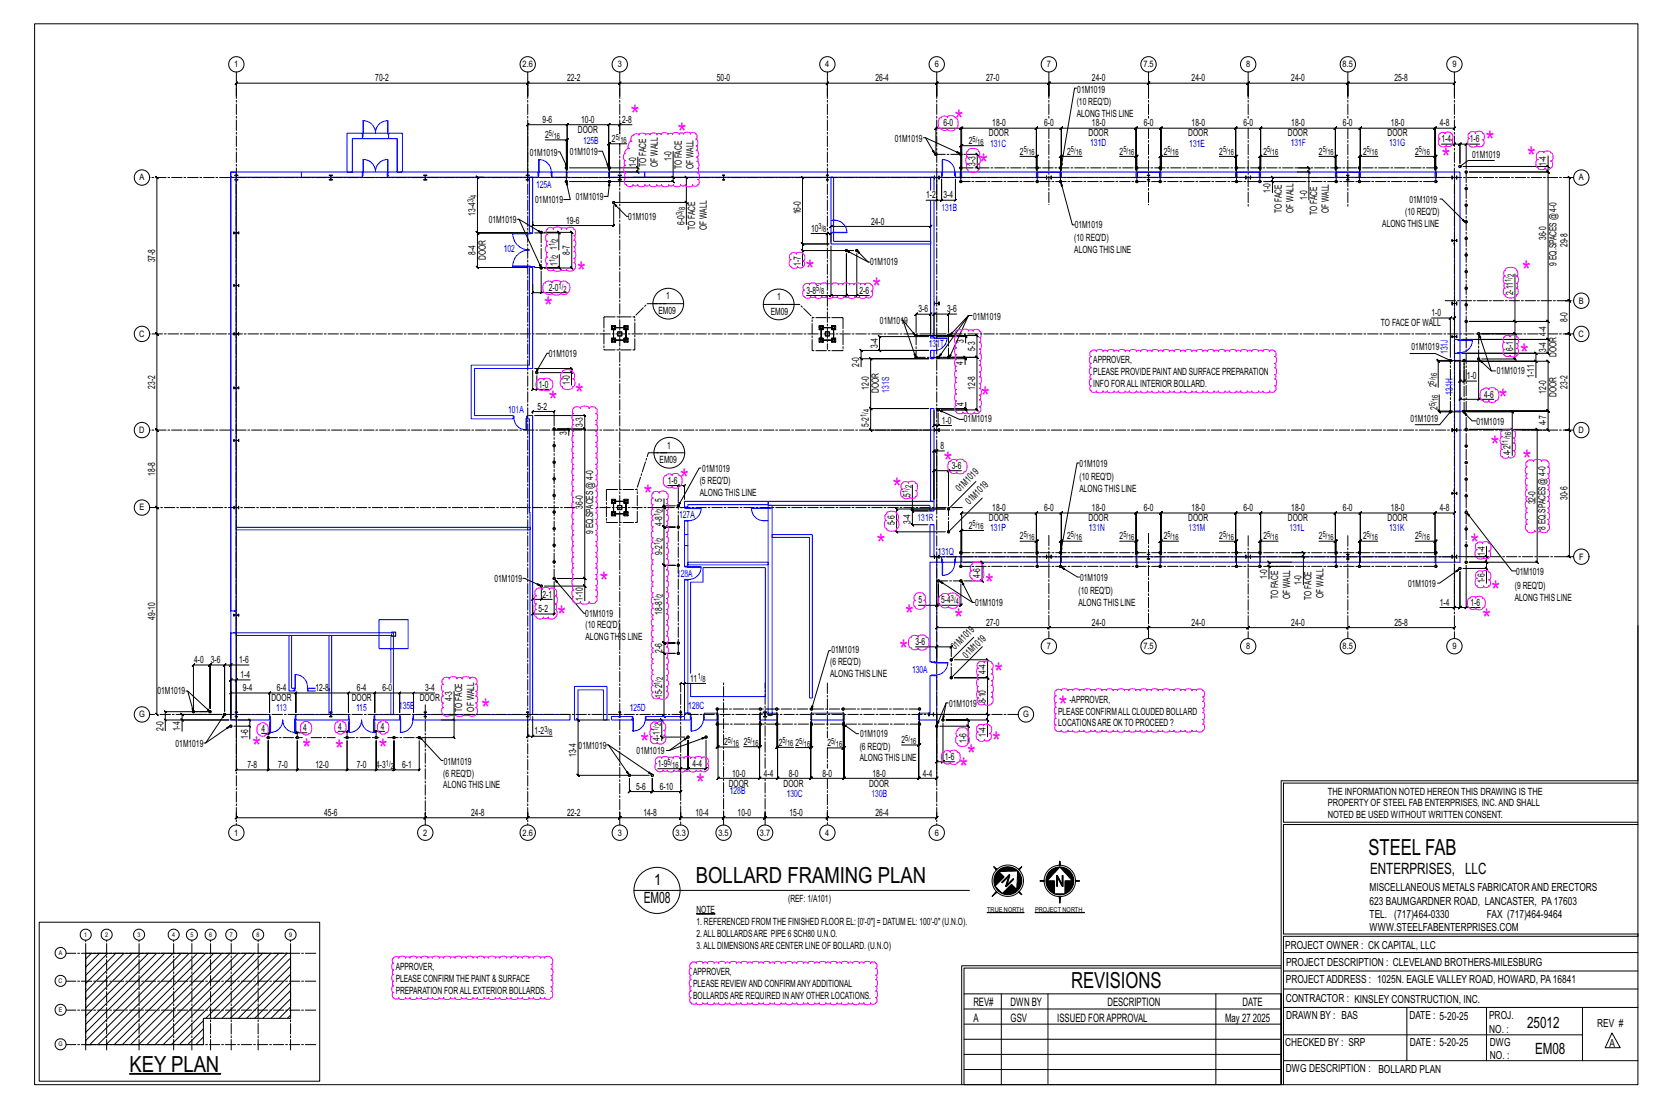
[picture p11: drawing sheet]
<svg xmlns="http://www.w3.org/2000/svg" width="914mm" height="610mm" viewBox="0 0 914 610" stroke-linecap="round" stroke-linejoin="round" font-family="sans-serif">
<defs><g id="words">
<g font-size="14.7" fill="#f0f">
<text x="347" y="68">*</text>
<text x="526" y="71">*</text>
<text x="373" y="78">*</text>
<text x="818" y="83">*</text>
<text x="539" y="95">*</text>
<text x="794" y="92">*</text>
<text x="841" y="92">*</text>
<text x="318" y="154">*</text>
<text x="444" y="154">*</text>
<text x="838" y="154">*</text>
<text x="480" y="164">*</text>
<text x="300" y="174">*</text>
<text x="837" y="200">*</text>
<text x="317" y="222">*</text>
<text x="302" y="226">*</text>
<text x="540" y="223">*</text>
<text x="825" y="225">*</text>
<text x="821" y="251">*</text>
<text x="520" y="259">*</text>
<text x="838" y="258">*</text>
<text x="374" y="269">*</text>
<text x="491" y="273">*</text>
<text x="355" y="278">*</text>
<text x="483" y="304">*</text>
<text x="810" y="305">*</text>
<text x="330" y="325">*</text>
<text x="542" y="327">*</text>
<text x="821" y="330">*</text>
<text x="307" y="344">*</text>
<text x="498" y="344">*</text>
<text x="525" y="346">*</text>
<text x="816" y="346">*</text>
<text x="495" y="363">*</text>
<text x="547" y="376">*</text>
<text x="265" y="395">*</text>
<text x="583" y="394">*</text>
<text x="546" y="414">*</text>
<text x="139" y="417">*</text>
<text x="166" y="417">*</text>
<text x="185" y="418">*</text>
<text x="209" y="417">*</text>
<text x="353" y="414">*</text>
<text x="532" y="421">*</text>
<text x="528" y="428">*</text>
<text x="383" y="437">*</text>
</g>
<g font-size="12.2">
<text x="753" y="471">STEEL FAB</text>
<text x="383" y="486">BOLLARD FRAMING PLAN</text>
<text x="590" y="544">REVISIONS</text>
<text x="71" y="590">KEY PLAN</text>
</g>
<g font-size="8.6">
<text x="754" y="481">ENTERPRISES, LLC</text>
<text x="360" y="488">1</text>
<text x="354" y="497">EM08</text>
<text x="841" y="566">25012</text>
<text x="845" y="580">EM08</text>
</g>
<g font-size="6.4">
<text x="536" y="554">REV#</text>
<text x="556" y="554">DWN BY</text>
<text x="610" y="554">DESCRIPTION</text>
<text x="684" y="554">DATE</text>
<text x="536" y="563">A</text>
<text x="556" y="563">GSV</text>
<text x="582" y="563">ISSUED FORAPPROVAL</text>
<text x="674" y="563">May 27</text>
<text x="690" y="563">2025</text>
</g>
<g font-size="6.1">
<text x="754" y="491">MISCELLANEOUS METALS FABRICATORAND ERECTORS</text>
<text x="754" y="498">623 BAUMGARDNER ROAD, LANCASTER, PA17603</text>
<text x="754" y="505">TEL. (717)464-0330</text>
<text x="819" y="505">FAX (717)464-9464</text>
<text x="754" y="513">WWW.STEELFABENTERPRISES.COM</text>
<text x="708" y="523">PROJECT OWNER : CK CAPITAL, LLC</text>
<text x="708" y="532">PROJECT DESCRIPTION : CLEVELAND BROTHERS-MILESBURG</text>
<text x="708" y="541">PROJECTADDRESS : 1025N. EAGLE VALLEY ROAD, HOWARD, PA16841</text>
<text x="708" y="552">CONTRACTOR : KINSLEY CONSTRUCTION, INC.</text>
<text x="708" y="561">DRAWN BY : BAS</text>
<text x="776" y="561">DATE : 5-20-25</text>
<text x="820" y="561">PROJ.</text>
<text x="820" y="569">NO. :</text>
<text x="879" y="566">REV #</text>
<text x="708" y="576">CHECKED BY : SRP</text>
<text x="776" y="576">DATE : 5-20-25</text>
<text x="820" y="576">DWG</text>
<text x="886" y="577">A</text>
<text x="820" y="583">NO. :</text>
<text x="708" y="590">DWG DESCRIPTION : BOLLARD PLAN</text>
</g>
<g font-size="5.5">
<text x="207" y="45">70-2</text>
<text x="312" y="45">22-2</text>
<text x="395" y="45">50-0</text>
<text x="482" y="45">26-4</text>
<text x="543" y="45">27-0</text>
<text x="601" y="45">24-0</text>
<text x="656" y="45">24-0</text>
<text x="711" y="45">24-0</text>
<text x="768" y="45">25-8</text>
<text x="593" y="51">01M1019</text>
<text x="593" y="58">(10 REQ'D)</text>
<text x="593" y="64">ALONG THIS LINE</text>
<text x="299" y="68">9-6</text>
<text x="320" y="68">10-0</text>
<text x="343" y="68">2-8</text>
<text x="519" y="70">6-0</text>
<text x="546" y="70">18-0</text>
<text x="575" y="70">6-0</text>
<text x="601" y="70">18-0</text>
<text x="630" y="70">6-0</text>
<text x="656" y="70">18-0</text>
<text x="684" y="70">6-0</text>
<text x="711" y="70">18-0</text>
<text x="739" y="70">6-0</text>
<text x="766" y="70">18-0</text>
<text x="793" y="70">4-8</text>
<text x="300" y="76">2</text>
<text x="318" y="73">DOOR</text>
<text x="544" y="75">DOOR</text>
<text x="599" y="75">DOOR</text>
<text x="654" y="75">DOOR</text>
<text x="709" y="75">DOOR</text>
<text x="764" y="75">DOOR</text>
<text x="337" y="78">2</text>
<text x="493" y="78">01M1019</text>
<text x="533" y="79">2</text>
<text x="794" y="78">1-4</text>
<text x="809" y="78">1-6</text>
<text x="292" y="86">01M1019</text>
<text x="314" y="86">01M1019</text>
<text x="370" y="89" transform="rotate(-90 370 89)">1-0</text>
<text x="562" y="85">2</text>
<text x="588" y="85">2</text>
<text x="616" y="85">2</text>
<text x="641" y="85">2</text>
<text x="671" y="85">2</text>
<text x="696" y="85">2</text>
<text x="726" y="85">2</text>
<text x="750" y="85">2</text>
<text x="779" y="85">2</text>
<text x="810" y="87">01M1019</text>
<text x="350" y="92" transform="rotate(-90 350 92)">1-0</text>
<text x="356" y="92" transform="rotate(-90 356 92)">TO FACE</text>
<text x="362" y="92" transform="rotate(-90 362 92)">OF WALL</text>
<text x="375" y="93" transform="rotate(-90 375 93)">TO FACE</text>
<text x="382" y="93" transform="rotate(-90 382 93)">OF WALL</text>
<text x="537" y="91" transform="rotate(-90 537 91)">3-3</text>
<text x="851" y="91" transform="rotate(-90 851 91)">1-4</text>
<text x="700" y="106" transform="rotate(-90 700 106)">1-0</text>
<text x="295" y="112">01M1019</text>
<text x="317" y="110">01M1019</text>
<text x="510" y="109">1-2</text>
<text x="519" y="109">3-4</text>
<text x="720" y="110" transform="rotate(-90 720 110)">1-0</text>
<text x="776" y="112">01M1019</text>
<text x="262" y="119" transform="rotate(-90 262 119)">13-4</text>
<text x="441" y="118" transform="rotate(-90 441 118)">16-0</text>
<text x="706" y="117" transform="rotate(-90 706 117)">TO FACE</text>
<text x="712" y="117" transform="rotate(-90 712 117)">OF WALL</text>
<text x="725" y="118" transform="rotate(-90 725 118)">TO FACE</text>
<text x="732" y="117" transform="rotate(-90 732 117)">OF WALL</text>
<text x="774" y="118">(10 REQ'D)</text>
<text x="269" y="123">01M1019</text>
<text x="312" y="123">19-6</text>
<text x="346" y="121">01M1019</text>
<text x="377" y="124" transform="rotate(-90 377 124)">6-0</text>
<text x="480" y="124">24-0</text>
<text x="592" y="126">01M1019</text>
<text x="761" y="125">ALONG THIS LINE</text>
<text x="383" y="127" transform="rotate(-90 383 127)">TO FACE</text>
<text x="389" y="127" transform="rotate(-90 389 127)">OF WALL</text>
<text x="446" y="128">10</text>
<text x="307" y="138" transform="rotate(-90 307 138)">1</text>
<text x="591" y="133">(10 REQ'D)</text>
<text x="851" y="132" transform="rotate(-90 851 132)">36-0</text>
<text x="863" y="136" transform="rotate(-90 863 136)">29-8</text>
<text x="262" y="140" transform="rotate(-90 262 140)">8-4</text>
<text x="267" y="143" transform="rotate(-90 267 143)">DOOR</text>
<text x="314" y="140" transform="rotate(-90 314 140)">8-7</text>
<text x="591" y="139">ALONG THIS LINE</text>
<text x="85" y="145" transform="rotate(-90 85 145)">37-8</text>
<text x="307" y="147" transform="rotate(-90 307 147)">1</text>
<text x="441" y="146" transform="rotate(-90 441 146)">1-7</text>
<text x="479" y="146">01M1019</text>
<text x="857" y="146" transform="rotate(-90 857 146)">9 EQ.SPACES @ 4-0</text>
<text x="302" y="160">2-0</text>
<text x="444" y="162">3-8</text>
<text x="473" y="162">2-6</text>
<text x="367" y="165">1</text>
<text x="428" y="165">1</text>
<text x="833" y="163" transform="rotate(-90 833 163)">2-11</text>
<text x="363" y="173">EM09</text>
<text x="424" y="173">EM09</text>
<text x="506" y="172">3-6</text>
<text x="521" y="172">3-6</text>
<text x="484" y="178">01M1019</text>
<text x="536" y="176">01M1019</text>
<text x="760" y="180">TO FACE OF WALL</text>
<text x="788" y="174">1-0</text>
<text x="863" y="177" transform="rotate(-90 863 177)">8-0</text>
<text x="851" y="185" transform="rotate(-90 851 185)">4-4</text>
<text x="483" y="191" transform="rotate(-90 483 191)">3-4</text>
<text x="531" y="189" transform="rotate(-90 531 189)">3</text>
<text x="302" y="197">01M1019</text>
<text x="537" y="193" transform="rotate(-90 537 193)">5-3</text>
<text x="777" y="193">01M1019</text>
<text x="833" y="193" transform="rotate(-90 833 193)">6-1</text>
<text x="851" y="194" transform="rotate(-90 851 194)">3-4</text>
<text x="857" y="197" transform="rotate(-90 857 197)">DOOR</text>
<text x="473" y="202" transform="rotate(-90 473 202)">2-0</text>
<text x="530" y="201" transform="rotate(-90 530 201)">4</text>
<text x="602" y="200">APPROVER,</text>
<text x="602" y="207">PLEASE PROVIDE PAINTAND SURFACE PREPARATION</text>
<text x="808" y="209">1-0</text>
<text x="824" y="206">01M1019</text>
<text x="845" y="208" transform="rotate(-90 845 208)">1-11</text>
<text x="85" y="214" transform="rotate(-90 85 214)">23-2</text>
<text x="297" y="213">1-0</text>
<text x="314" y="212" transform="rotate(-90 314 212)">1-0</text>
<text x="478" y="215" transform="rotate(-90 478 215)">12-0</text>
<text x="537" y="215" transform="rotate(-90 537 215)">12-8</text>
<text x="602" y="213">INFO FORALLINTERIOR BOLLARD.</text>
<text x="791" y="213" transform="rotate(-90 791 213)">2</text>
<text x="863" y="214" transform="rotate(-90 863 214)">23-2</text>
<text x="484" y="216" transform="rotate(-90 484 216)">DOOR</text>
<text x="817" y="219">4-6</text>
<text x="851" y="217" transform="rotate(-90 851 217)">12-0</text>
<text x="857" y="219" transform="rotate(-90 857 219)">DOOR</text>
<text x="296" y="226">5-2</text>
<text x="531" y="224" transform="rotate(-90 531 224)">4</text>
<text x="791" y="226" transform="rotate(-90 791 226)">2</text>
<text x="519" y="233">1-0</text>
<text x="531" y="233">01M1019</text>
<text x="776" y="232">01M1019</text>
<text x="813" y="234">01M1019</text>
<text x="312" y="240" transform="rotate(-90 312 240)">3</text>
<text x="321" y="235" transform="rotate(-90 321 235)">3-3</text>
<text x="478" y="235" transform="rotate(-90 478 235)">5-2</text>
<text x="851" y="234" transform="rotate(-90 851 234)">4-7</text>
<text x="367" y="247">1</text>
<text x="518" y="247">8</text>
<text x="832" y="251" transform="rotate(-90 832 251)">4-2</text>
<text x="363" y="255">EM09</text>
<text x="594" y="257">01M1019</text>
<text x="85" y="262" transform="rotate(-90 85 262)">18-8</text>
<text x="386" y="260">01M1019</text>
<text x="524" y="258">3-6</text>
<text x="368" y="266">1-6</text>
<text x="385" y="266">(5 REQ'D)</text>
<text x="594" y="264">(10 REQ'D)</text>
<text x="385" y="273">ALONG THIS LINE</text>
<text x="501" y="274" transform="rotate(-90 501 274)">5</text>
<text x="528" y="271" transform="rotate(-45 528 271)">01M1019</text>
<text x="594" y="271">ALONG THIS LINE</text>
<text x="863" y="275" transform="rotate(-90 863 275)">30-6</text>
<text x="321" y="280" transform="rotate(-90 321 280)">36-0</text>
<text x="365" y="277" transform="rotate(-90 365 277)">5</text>
<text x="534" y="278" transform="rotate(-45 534 278)">01M1019</text>
<text x="546" y="282">18-0</text>
<text x="575" y="282">6-0</text>
<text x="601" y="282">18-0</text>
<text x="630" y="282">6-0</text>
<text x="656" y="282">18-0</text>
<text x="684" y="282">6-0</text>
<text x="711" y="282">18-0</text>
<text x="739" y="282">6-0</text>
<text x="766" y="282">18-0</text>
<text x="793" y="282">4-8</text>
<text x="845" y="278" transform="rotate(-90 845 278)">32-0</text>
<text x="544" y="287">DOOR</text>
<text x="599" y="287">DOOR</text>
<text x="654" y="287">DOOR</text>
<text x="709" y="287">DOOR</text>
<text x="764" y="287">DOOR</text>
<text x="365" y="290" transform="rotate(-90 365 290)">4-8</text>
<text x="493" y="289" transform="rotate(-90 493 289)">5-6</text>
<text x="501" y="288" transform="rotate(-90 501 288)">3-4</text>
<text x="533" y="291">2</text>
<text x="851" y="292" transform="rotate(-90 851 292)">8 EQ.SPACES @ 4-0</text>
<text x="326" y="294" transform="rotate(-90 326 294)">9 EQ.SPACES @ 4-0</text>
<text x="562" y="297">2</text>
<text x="588" y="297">2</text>
<text x="616" y="297">2</text>
<text x="641" y="297">2</text>
<text x="671" y="297">2</text>
<text x="696" y="297">2</text>
<text x="726" y="297">2</text>
<text x="750" y="297">2</text>
<text x="779" y="297">2</text>
<text x="365" y="306" transform="rotate(-90 365 306)">9-2</text>
<text x="817" y="306" transform="rotate(-90 817 306)">1-4</text>
<text x="835" y="316">01M1019</text>
<text x="272" y="320">01M1019</text>
<text x="540" y="318" transform="rotate(-90 540 318)">4-6</text>
<text x="595" y="320">01M1019</text>
<text x="698" y="319" transform="rotate(-90 698 319)">1-0</text>
<text x="717" y="322" transform="rotate(-90 717 322)">1-0</text>
<text x="775" y="323">01M1019</text>
<text x="817" y="321" transform="rotate(-90 817 321)">1-6</text>
<text x="299" y="329">2-1</text>
<text x="594" y="327">(10 REQ'D)</text>
<text x="729" y="329" transform="rotate(-90 729 329)">OF WALL</text>
<text x="834" y="324">(9 REQ'D)</text>
<text x="321" y="331" transform="rotate(-90 321 331)">1-10</text>
<text x="506" y="332">5</text>
<text x="518" y="332">5-4</text>
<text x="537" y="334">01M1019</text>
<text x="594" y="334">ALONG THIS LINE</text>
<text x="704" y="330" transform="rotate(-90 704 330)">TO FACE</text>
<text x="710" y="330" transform="rotate(-90 710 330)">OF WALL</text>
<text x="722" y="330" transform="rotate(-90 722 330)">TO FACE</text>
<text x="793" y="334">1-4</text>
<text x="809" y="334">1-6</text>
<text x="834" y="331">ALONG THIS LINE</text>
<text x="85" y="341" transform="rotate(-90 85 341)">49-10</text>
<text x="296" y="337">5-2</text>
<text x="322" y="340">01M1019</text>
<text x="365" y="339" transform="rotate(-90 365 339)">18-8</text>
<text x="322" y="346">(10 REQ'D)</text>
<text x="543" y="345">27-0</text>
<text x="601" y="345">24-0</text>
<text x="656" y="345">24-0</text>
<text x="711" y="345">24-0</text>
<text x="768" y="345">25-8</text>
<text x="322" y="352">ALONG THI</text>
<text x="342" y="352">S LINE</text>
<text x="365" y="360" transform="rotate(-90 365 360)">2-6</text>
<text x="458" y="360">01M1019</text>
<text x="504" y="355">3-6</text>
<text x="526" y="358" transform="rotate(-45 526 358)">01M1019</text>
<text x="107" y="365">4-0</text>
<text x="116" y="365">3-6</text>
<text x="132" y="365">1-6</text>
<text x="532" y="363" transform="rotate(-45 532 363)">01M1019</text>
<text x="457" y="366">(6 REQ'D)</text>
<text x="543" y="371" transform="rotate(-90 543 371)">4-4</text>
<text x="132" y="373">1-4</text>
<text x="380" y="375">11</text>
<text x="457" y="373">ALONG THIS LINE</text>
<text x="87" y="382">01M1019</text>
<text x="134" y="381">9-4</text>
<text x="152" y="381">6-4</text>
<text x="174" y="381">12-8</text>
<text x="196" y="381">6-4</text>
<text x="211" y="381">6-0</text>
<text x="234" y="381">3-4</text>
<text x="149" y="386">DOOR</text>
<text x="194" y="386">DOOR</text>
<text x="231" y="386">DOOR</text>
<text x="249" y="386" transform="rotate(-90 249 386)">4-3</text>
<text x="365" y="384" transform="rotate(-90 365 384)">15-2</text>
<text x="523" y="389">01M1019</text>
<text x="543" y="387" transform="rotate(-90 543 387)">8-10</text>
<text x="589" y="387">-APPROVER,</text>
<text x="255" y="392" transform="rotate(-90 255 392)">TO FACE</text>
<text x="261" y="392" transform="rotate(-90 261 392)">OF WALL</text>
<text x="583" y="394">PLEASE CONFIRMALLCLOUDED BOLLARD</text>
<text x="186" y="402">4</text>
<text x="210" y="402">4</text>
<text x="583" y="400">LOCATIONSARE OKTO PROCEED ?</text>
<text x="90" y="402" transform="rotate(-90 90 402)">2-0</text>
<text x="99" y="403" transform="rotate(-90 99 403)">1-4</text>
<text x="137" y="407" transform="rotate(-90 137 407)">1-6</text>
<text x="144" y="403">4</text>
<text x="167" y="403">4</text>
<text x="294" y="404">1-2</text>
<text x="363" y="408" transform="rotate(-90 363 408)">4-1</text>
<text x="473" y="406">01M1019</text>
<text x="543" y="406" transform="rotate(-90 543 406)">1-4</text>
<text x="97" y="411">01M1019</text>
<text x="319" y="412">01M1019</text>
<text x="399" y="410">2</text>
<text x="409" y="410">2</text>
<text x="429" y="411">2</text>
<text x="438" y="411">2</text>
<text x="455" y="411">2</text>
<text x="473" y="413">(6 REQ'D)</text>
<text x="496" y="409">2</text>
<text x="532" y="409" transform="rotate(-90 532 409)">1-6</text>
<text x="317" y="417" transform="rotate(-90 317 417)">13-4</text>
<text x="350" y="415">01M1019</text>
<text x="473" y="419">ALONG THIS LINE</text>
<text x="520" y="418">1-6</text>
<text x="136" y="423">7-8</text>
<text x="153" y="423">7-0</text>
<text x="174" y="423">12-0</text>
<text x="196" y="423">7-0</text>
<text x="207" y="423">4-3</text>
<text x="221" y="423">6-1</text>
<text x="244" y="421">01M1019</text>
<text x="362" y="422">1-9</text>
<text x="381" y="422">4-4</text>
<text x="244" y="428">(6 REQ'D)</text>
<text x="403" y="428">10-0</text>
<text x="420" y="428">4-4</text>
<text x="434" y="428">8-0</text>
<text x="453" y="428">8-0</text>
<text x="480" y="428">18-0</text>
<text x="508" y="428">4-4</text>
<text x="244" y="434">ALONG THIS LINE</text>
<text x="350" y="435">5-6</text>
<text x="363" y="435">6-10</text>
<text x="401" y="433">DOOR</text>
<text x="431" y="433">DOOR</text>
<text x="478" y="433">DOOR</text>
<text x="731" y="438">THE INFORMATION NOTED HEREON THIS DRAWING IS THE</text>
<text x="178" y="449">45-6</text>
<text x="259" y="449">24-8</text>
<text x="312" y="449">22-2</text>
<text x="354" y="449">14-8</text>
<text x="383" y="449">10-4</text>
<text x="406" y="449">10-0</text>
<text x="435" y="449">15-0</text>
<text x="482" y="449">26-4</text>
<text x="731" y="444">PROPERTY OF STEEL FAB ENTERPRISES, INC.AND SHALL</text>
<text x="731" y="451">NOTED BE USED WITHOUT WRITTEN CONSENT.</text>
<text x="434" y="497">(REF: 1/A101)</text>
<text x="383" y="503">NOTE</text>
<text x="383" y="509">1. REFERENCED FROMTHE FINISHED FLOOR EL: [0'-0&quot;] = DATUM EL: 100'-0&quot; (U.N.O).</text>
<text x="383" y="516">2.ALLBOLLARDSARE PIPE 6 SCH80 U.N.O.</text>
<text x="383" y="522">3.ALLDIMENSIONSARE CENTER LINE OF BOLLARD. (U.N.O)</text>
<text x="218" y="534">APPROVER,</text>
<text x="382" y="537">APPROVER,</text>
<text x="218" y="541">PLEASE CONFIRMTHE PAINT &amp; SURFACE</text>
<text x="382" y="544">PLEASE REVIEW AND CONFIRMANYADDITIONAL</text>
<text x="218" y="547">PREPARATION FORALLEXTERIOR BOLLARDS.</text>
<text x="382" y="550">BOLLARDSARE REQUIRED INANYOTHER LOCATIONS.</text>
</g>
<g font-size="5.5" fill="#00f">
<text x="321" y="79">125B</text>
<text x="545" y="81">131C</text>
<text x="600" y="81">131D</text>
<text x="655" y="81">131E</text>
<text x="711" y="81">131F</text>
<text x="765" y="80">131G</text>
<text x="295" y="104">125A</text>
<text x="518" y="116">131B</text>
<text x="277" y="139">102</text>
<text x="511" y="191">131T</text>
<text x="797" y="195" transform="rotate(-90 797 195)">131J</text>
<text x="490" y="216" transform="rotate(-90 490 216)">131S</text>
<text x="800" y="217" transform="rotate(-90 800 217)">131H</text>
<text x="280" y="227">101A</text>
<text x="374" y="285">127A</text>
<text x="505" y="287">131R</text>
<text x="545" y="293">131P</text>
<text x="599" y="292">131N</text>
<text x="654" y="292">131M</text>
<text x="710" y="292">131L</text>
<text x="765" y="292">131K</text>
<text x="516" y="306">131Q</text>
<text x="373" y="318">1</text>
<text x="375" y="318">28A</text>
<text x="502" y="370">130A</text>
<text x="152" y="392">113</text>
<text x="196" y="392">115</text>
<text x="220" y="391">1</text>
<text x="222" y="391">35B</text>
<text x="347" y="392">125D</text>
<text x="379" y="391">128C</text>
<text x="402" y="437">128B</text>
<text x="433" y="439">130C</text>
<text x="480" y="439">130B</text>
</g>
<g font-size="4.9">
<text x="129" y="37">1</text>
<text x="288" y="37">2.6</text>
<text x="340" y="37">3</text>
<text x="454" y="37">4</text>
<text x="515" y="37">6</text>
<text x="576" y="37">7</text>
<text x="629" y="37">7.5</text>
<text x="686" y="37">8</text>
<text x="739" y="37">8.5</text>
<text x="800" y="37">9</text>
<text x="77" y="99">A</text>
<text x="869" y="99">A</text>
<text x="869" y="167">B</text>
<text x="77" y="185">C</text>
<text x="869" y="185">C</text>
<text x="77" y="238">D</text>
<text x="869" y="238">D</text>
<text x="77" y="281">E</text>
<text x="869" y="308">F</text>
<text x="576" y="357">7</text>
<text x="629" y="357">7.5</text>
<text x="686" y="357">8</text>
<text x="739" y="357">8.5</text>
<text x="800" y="357">9</text>
<text x="77" y="395">G</text>
<text x="563" y="395">G</text>
<text x="129" y="460">1</text>
<text x="233" y="460">2</text>
<text x="288" y="460">2.6</text>
<text x="340" y="460">3</text>
<text x="372" y="460">3.3</text>
<text x="395" y="460">3.5</text>
<text x="418" y="460">3.7</text>
<text x="454" y="460">4</text>
<text x="515" y="460">6</text>
</g>
<g font-size="4.7">
<text x="302" y="75">5/</text>
<text x="305" y="76">16</text>
<text x="339" y="77">5/</text>
<text x="535" y="78">5/</text>
<text x="342" y="79">16</text>
<text x="538" y="80">16</text>
<text x="564" y="84">5/</text>
<text x="590" y="84">5/</text>
<text x="618" y="84">5/</text>
<text x="643" y="84">5/</text>
<text x="673" y="84">5/</text>
<text x="698" y="84">5/</text>
<text x="728" y="84">5/</text>
<text x="752" y="84">5/</text>
<text x="781" y="84">5/</text>
<text x="566" y="86">16</text>
<text x="592" y="86">16</text>
<text x="621" y="86">16</text>
<text x="645" y="86">16</text>
<text x="676" y="86">16</text>
<text x="700" y="86">16</text>
<text x="731" y="86">16</text>
<text x="755" y="86">16</text>
<text x="784" y="86">16</text>
<text x="261" y="111" transform="rotate(-90 261 111)">3/</text>
<text x="262" y="109" transform="rotate(-90 262 109)">4</text>
<text x="376" y="118" transform="rotate(-90 376 118)">3/</text>
<text x="377" y="116" transform="rotate(-90 377 116)">8</text>
<text x="451" y="126">3/</text>
<text x="453" y="128">8</text>
<text x="305" y="136" transform="rotate(-90 305 136)">1/</text>
<text x="307" y="133" transform="rotate(-90 307 133)">2</text>
<text x="307" y="142" transform="rotate(-90 307 142)">2</text>
<text x="306" y="145" transform="rotate(-90 306 145)">1/</text>
<text x="832" y="155" transform="rotate(-90 832 155)">1/</text>
<text x="833" y="153" transform="rotate(-90 833 153)">2</text>
<text x="308" y="159">1/</text>
<text x="310" y="161">2</text>
<text x="449" y="160">5/</text>
<text x="452" y="162">8</text>
<text x="791" y="209" transform="rotate(-90 791 209)">16</text>
<text x="790" y="211" transform="rotate(-90 790 211)">5/</text>
<text x="792" y="221" transform="rotate(-90 792 221)">16</text>
<text x="479" y="227" transform="rotate(-90 479 227)">4</text>
<text x="790" y="224" transform="rotate(-90 790 224)">5/</text>
<text x="477" y="230" transform="rotate(-90 477 230)">1/</text>
<text x="830" y="245" transform="rotate(-90 830 245)">11/</text>
<text x="832" y="241" transform="rotate(-90 832 241)">16</text>
<text x="502" y="269" transform="rotate(-90 502 269)">2</text>
<text x="500" y="271" transform="rotate(-90 500 271)">1/</text>
<text x="365" y="282" transform="rotate(-90 365 282)">2</text>
<text x="363" y="284" transform="rotate(-90 363 284)">1/</text>
<text x="535" y="290">5/</text>
<text x="538" y="292">16</text>
<text x="365" y="298" transform="rotate(-90 365 298)">2</text>
<text x="564" y="296">5/</text>
<text x="566" y="297">16</text>
<text x="590" y="296">5/</text>
<text x="592" y="297">16</text>
<text x="618" y="296">5/</text>
<text x="621" y="297">16</text>
<text x="643" y="296">5/</text>
<text x="645" y="297">16</text>
<text x="673" y="296">5/</text>
<text x="676" y="297">16</text>
<text x="698" y="296">5/</text>
<text x="700" y="297">16</text>
<text x="728" y="296">5/</text>
<text x="731" y="297">16</text>
<text x="752" y="296">5/</text>
<text x="755" y="297">16</text>
<text x="781" y="296">5/</text>
<text x="784" y="297">16</text>
<text x="363" y="300" transform="rotate(-90 363 300)">1/</text>
<text x="365" y="329" transform="rotate(-90 365 329)">2</text>
<text x="363" y="331" transform="rotate(-90 363 331)">1/</text>
<text x="523" y="331">3/</text>
<text x="526" y="333">4</text>
<text x="363" y="377" transform="rotate(-90 363 377)">1/</text>
<text x="365" y="375" transform="rotate(-90 365 375)">2</text>
<text x="384" y="374">1/</text>
<text x="387" y="376">8</text>
<text x="364" y="400" transform="rotate(-90 364 400)">2</text>
<text x="300" y="403">3/</text>
<text x="302" y="405">8</text>
<text x="362" y="403" transform="rotate(-90 362 403)">1/</text>
<text x="401" y="409">5/</text>
<text x="403" y="411">16</text>
<text x="411" y="409">5/</text>
<text x="414" y="411">16</text>
<text x="431" y="409">5/</text>
<text x="433" y="411">16</text>
<text x="440" y="409">5/</text>
<text x="443" y="411">16</text>
<text x="458" y="410">5/</text>
<text x="460" y="411">16</text>
<text x="498" y="408">5/</text>
<text x="501" y="410">16</text>
<text x="212" y="422">1/</text>
<text x="215" y="423">2</text>
<text x="367" y="421">5/</text>
<text x="370" y="423">16</text>
</g>
<g font-size="3.7">
<text x="543" y="502">TRUE NORTH</text>
<text x="570" y="502">PROJECT NORTH</text>
</g>
<g font-size="3.5">
<text x="46" y="516">1</text>
<text x="58" y="516">2</text>
<text x="76" y="516">3</text>
<text x="95" y="516">4</text>
<text x="105" y="516">5</text>
<text x="115" y="516">6</text>
<text x="126" y="516">7</text>
<text x="141" y="516">8</text>
<text x="159" y="516">9</text>
<text x="32" y="526">A</text>
<text x="32" y="541">C</text>
<text x="32" y="557">E</text>
<text x="32" y="576">G</text>
</g>
</g></defs>
<g fill="none" stroke="#000" stroke-width=".55">
<path d="M19 13h883v584h-883zM130 53v-7l-1 1 2-2-1 1h161l-1 1 1-2v1v7v-7l-1 1 1-2v1h50l-1 1 2-2-1 1v7M341 46h114l1-1-1 1M342 45l-1 1zM455 53v-7v1l1-2-1 1h61l-1 1 1-2v1v7v-7l-1 1 1-2v1h61v1l1-2-1 1v7v-7v1l1-2-1 1h55v1l1-2-1 1v7v-7v1l1-2-1 1h55l-1 1 2-2-1 1v7v-7l-1 1 2-2-1 1h55l-1 1 2-2-1 1v7v-7l-1 1 2-2-1 1h59l-1 1 1-2v1v7M593 49h-1l-8 43M300 77h12v25h1l-1-2 2 10h-4M311 78l1-2zM312 77v1l1-2-1 1v17v-25l1-1-1 1h23h-1l2-1-1 1v23M336 79v-1l-1 2zM341 69l1-1-2 1zM341 69h-6l1-1-2 1h1v25v-15l-1 1 2-2-1 1h1"/>
<path d="M341 79v1M345 79h-9v19M348 69h-7v5M508 76h2l19 9M510 76l5 9M530 80l-1 1zM794 79h7v1M801 79l-1 1 1-1zM801 79h3l-1 1 1-1v11v-11l-1 1 1-1h3M801 71v-1l-1 1h1h-11l1-1-2 1h1v23v-23l1-1-2 1h1h-41l1-1-2 1h1v23v-23l1-1-2 1h1h-14l1-1-2 1h1v23v-23l1-1-2 1h1h-41l1-1-2 1h1v23v-23l1-1-2 1h1h-14l1-1-1 1v23v-23l1-1-1 1h-41l1-1-2 1h1v23v-23l1-1-2 1h1h-14l1-1-1 1v23v-23l1-1-1 1h-41l1-1-1 1v23v-23l1-1-1 1h-13v-1l-1 1h1v23v-23v-1l-1 1h1h-42l1-1-1 1v23v-14h12M807 79h1l-2 1zM814 79h-7v14"/>
<path d="M86 98v-1l1 1h-1v86v-1l1 2-1-2 1 2-1-1v53v-1l1 2-1-2 1 2-1-1v43v-1l1 1-1-1 1 1h-1v113M129 96h2l-1 1v2h1h-2h1v-2zM181 96h2l-1 1v2h1h-2h1v-2zM233 96h2l-1 1v2h1h-2h1v-2zM266 98h-3l-1-1 2 1h-1v30h-1l2 1-1-1h27h-27h-1l2 1-1-1v19h-1l2 1-1-1h27M290 96h1v1v2h-1v-2zM307 84h1l4 8-1-1 1-1v2v-23l1-1-1 1h-21v-1l-1 1h1v29M330 83h2l3 9M340 96h2l-1 1v2h1h-2h1v-2zM349 98h29l-1-1 2 1h-1v13M350 92l2 1zM351 87v5h-38"/>
<path d="M351 92v3l-1-1 2 1h-1h-15M370 97l1 1zM371 83v15h-35M371 98v2l-1-1 1 2v-1h-58M398 96h1l-1 1v2h1h-1v-2zM447 98h-5l-1-1 1 1v36h-1l1 1v-1h14h-14h-1l1 1v-1v4M455 96h1v1v2h-1v-2zM514 97l1 1h2v-1v2v-1h-2l-1 1zM515 84v-13l1-1-1 1h14h-1l2-1-1 1v27M516 98v12h-6M526 99v11l-1 1 1-1h-8h1l-1 1v-1v-11v11h1l-1 1v-1h-2M529 80h1l-2 1 1-1v21"/>
<path d="M531 85h7l-1-1 2 2-1-1v7M537 92l2 1zM562 86h9v8M570 87l1-2zM571 86l-1 1 2-2-1 1v15M576 97v1h3v-1v2l-1-1h-2v1zM584 86l1-1-1 2zM584 86l1-1-2 2 1-1v13M596 86h-12v8M616 86h9v8M625 86l1-1-1 2zM625 86h1l-1 1 2-2-1 1v13"/>
<path d="M632 96h1l-1 1v2h1h-1v-2zM639 86l1-1-2 2zM639 86v-1l-1 2 1-1v13M649 86h-10v8M671 86h9v8M680 87l1-2zM680 86h1l-1 1 1-2v1v13M686 97v1h2v-1v2v-1h-2v1zM694 86l1-1-2 2zM694 86v-1l-1 2 1-1v13M700 99l1 2zM704 86h-10v8"/>
<path d="M714 100h-13v6M714 98h-13l-1-1 1 1v2M714 95h7v15M714 92h7h-1l1 1v-1v3M720 94l1 1zM726 86h9v8M734 87l2-2zM735 86h1l-1 1 1-2v1v13M741 96h2l-1 1v2h1h-2h1v-2zM749 86l1-1-2 2zM749 86h-1l1-1-1 2v-1v13M759 86h-10v8"/>
<path d="M779 86h11v8M789 87l2-2zM790 86v1l1-2-1 1v13M799 97l1 1h2v-1v2v-1h-2l-1 1zM823 88h-15l-4 4M852 91l1 1zM852 86v6h-47M852 92v3v-1l1 1h-1h-43h43v-1l1 1h-1v82v-1l1 2-1-1h-43M862 98h2l-1-1 2 1h-1v68l-1-1 2 1h-1h-2h2l-1-1 2 1h-1v18l-1-1 2 2-1-1h-2h2l-1-1 2 2-1-1v53l-1-1 2 2-1-1h-2h2l-1-1 2 2-1-1v70l-1-1 2 1h-1h-2M336 101l-1 7h-2M338 111h40v13M338 113v11l-1 1 1-1h-45h1l-1 1v-1v-2"/>
<path d="M338 112l7 7h1M377 111l2 1zM516 110l-1 1 1-1zM584 101l6 23h2M793 110h1l12 12M129 128h2v1v-1h-2v1zM285 121h1l12 27M286 121l12 7M294 128h14v10M307 128l1 1zM308 128v1l-1-2 1 1h-8h15l-1-1 1 2v-1v20l-1-1 1 1h-15h8h1l-2-1h1M441 137l1 2z"/>
<path d="M446 129h9v5M455 129h2l1-1-1 1v4M456 128l-1 1zM457 125l1-1-1 1zM457 125h55l1-1-1 1M457 135v28h-13M466 138l12 6M470 138h-28v8M472 140v23h7M472 138l6 6h1M799 132h1h2v1v-1h-2l-1 1zM801 132v2z"/>
<path d="M801 134v1v-1M129 157h2v1v-1h-2v1zM293 157v4v1l1-1h-1h5M298 149v12h14M307 147l2 1zM308 140v7h-14M834 151v26h-25M298 161l-1 1zM337 179h2v3h-2zM337 179h.1M339 179h.1M343 179h3v3h-3z"/>
<path d="M344 180h.1M346 180h.1M359 167h17M420 168h17M451 179h.1M453 179h.1M457 163l1-1-1 1zM457 163h9h-1l2-1-1 1v-23v23h-1l2-1-1 1h6M458 180h.1M460 180h.1M472 163v-1l-1 1zM496 176h1l7 9"/>
<path d="M497 176l7 21M514 166l1 1h2v-1v2v-1h-2l-1 1zM522 173h-8l1-1-2 2 1-1v11M523 172l-2 2zM527 173h-5v10M535 174h-2l-10 11M788 175h10v22M798 176l1-2zM798 175h3l-1 1 1-2v1v9M799 166l1 1h2v-1v2v-1h-2l-1 1zM809 177h43v-1l1 2-1-1v10v-1l1 2-1-1h-47h47v-1l1 2-1-1v8v-1l1 1h-1h-47h41l-1-1 1 1v4M833 176l2 2z"/>
<path d="M834 177v7l-1-1 2 1h-1h-18h18l-1-1 2 1h-1v14l-1-1 2 1h-1h-18M129 183v1h2v-1v2v-1h-2v1zM302 195h-1l-6 10M337 186h.1M337 188h.1M337 181h.1M338 186v1zM338 181h.1M338 181v6zM338 187h1zM338 180l1 1zM338 187h6z"/>
<path d="M338 180h6zM339 186h.1M339 188h.1M339 181h.1M339 187v-1h-2v2h2v-1M340 183h2v2h-2zM343 187v-1h3v2h-3v-1M344 187h.1M344 180v1zM344 181h.1M344 188h.1M344 186h.1"/>
<path d="M345 186v1zM345 181h.1M345 181v6zM346 181h.1M346 186h.1M346 188h.1M451 186h.1M451 188h.1M451 181h.1M452 186v1zM452 181h.1M452 181v6z"/>
<path d="M452 186h-1v2h2v-2h-1M452 182h-1v-3h2v3h-1M453 187h.1M453 180v1zM453 187h5zM453 180h5zM453 186h.1M453 188h.1M453 181h.1M454 183h3v2h-3zM458 187h.1M458 180v1z"/>
<path d="M458 181h.1M458 188h.1M458 186h.1M459 186v1zM459 181h.1M459 181v6zM459 186h-1v1M459 182h-1v-3h2v3h-1M459 186h1v2h-2v-1M460 181h.1M460 186h.1M460 188h.1"/>
<path d="M473 197l2 1zM504 183v-10v1l1-2-1 1h8v1l1-2-1 1v11M506 185h26l-1-1 1 1M511 185h-27h-1l2 1-1-1v8l-1-1 2 2-1-1h27h-37l-1-1 2 2-1-1v5M515 198h16v3M515 185h17v4M517 197l16-23-10 23M518 197h13v-1l1 1h-1v1M524 185h14l-1-1 2 1h-1v12l-1-1 2 1h-1h-14h14l-1-1 2 1h-1v29l-1-1 2 1h-1h-20h14l-1-1 1 1v-1M531 197l1 1zM531 185l1 1zM776 195h14l8 3"/>
<path d="M791 198l1 2zM799 185h1h2v1v-1h-2l-1 1zM800 199h-8v14M804 199v21l-1 1 1-2v1h10M804 198h-12h-1l1 1v-1v1M814 199v21h8M814 184l7 20h2M814 198l7 6M845 198l1 2zM129 213v1h2v-1v1h-2zM293 204v10v1l1-1h-1h3M294 203h21l-1-1 1 1v2"/>
<path d="M296 214l-1 1zM296 207v7h6M297 205h18v7M314 205l1 1zM474 202v-4h37h-32v-1l1 1h-1v27v-1l1 2-1-1h32h-32v-1l1 2-1-1v12v-1l1 2-1-1h33M792 217v9h8M804 204v6l-1 1 1-2v1h2M806 210l1-1-2 2zM806 200v10h7M814 220l1-1-2 2zM846 208v-9h-41h47v-1l1 2-1-1v27l1 1-1-1h-47h47l1 1-1-1v11v-1l1 2-1-1h-14M293 228v-1l1-1-1 1h12l1-1-1 1v8"/>
<path d="M294 229h28l-1-1 1 1v7h-1l1 1v-1h-15M305 237h8v3M307 236h15h-1l2 1-1-1v83l-1-1 2 1h-1h-15h15l-1-1 2 1h-1v4M307 236h6l1 1-1-1v1M313 236l1 1zM514 226v8l-1 1 2-1h-1h2M514 236l1 1h2v-1v2v-1h-2l-1 1zM516 227v7h8M517 226l11 5h2M517 234l-1 1zM531 224l1 2zM532 222v3h-17"/>
<path d="M792 226l1 1zM792 226v1v-1l1 1h-1h12M798 227l-5 7h-14M799 236l1 1h2v-1v2v-1h-2l-1 1zM806 227l4 5h3M808 227h25l-1-1 1 1v9M832 236l1 1zM129 242v1h2v-1v1h-2zM360 249h17M386 258h-1l-12 21M516 248l-1 1zM516 248h-2h1l-2 1 1-1v27v-16l-1 1 2-1h-1h8"/>
<path d="M520 248h-4v32M522 259h1l-2 1zM529 259h-7v20M594 255h-1l-9 49M833 251v-15h-24h37l1 1-1-1v74v-1l1 1h-1h-37M129 279h2v1h-2zM337 277h.1M337 275h.1M338 277h.1M338 277v5zM338 276h1zM338 276h6z"/>
<path d="M339 275h.1M339 277h.1M339 276v-1h-2v2h2v-1M340 278h2v3h-2zM343 276v-1h3v2h-3v-1M344 276h.1M344 277h.1M344 275h.1M345 277h.1M345 277v5zM346 277h.1M346 275h.1"/>
<path d="M365 278l1 1zM366 279v1l-1-1 1 1h-5h5l-1-1 1 1v10h-1l1 1v-1h6h-6h-1l1 1v-1v21h-1l1 1v-1h6h-6h-1l1 1v-1v43l-1-1 1 2v-1h6h-6l-1-1 1 2v-1v6l-1-1 1 1h6h-6l-1-1 1 1v35l-1-1 1 1h-9M366 275v4h6M368 267h5v10M373 267v1l1-1zM373 267h4l-1 1 1-1v8M502 280l1 1zM502 267v13h18h-26h-1l1 1v-1v13l-1-1 1 2v-1h26M537 265l-15 15M541 274l-19 19M799 271l1 1h2v-1v1h-2h-1zM801 270v2z"/>
<path d="M801 270v-1v1M337 282h2v2h-2zM337 282h.1M337 284h.1M338 282h.1M338 283h1zM338 283h6zM339 282h.1M339 284h.1M343 283v-1h3v2h-3v-1M344 283h.1M344 284h.1"/>
<path d="M344 282h.1M345 282h.1M346 282h.1M346 284h.1M502 280v1l1 1-1-1h11M511 281h-9l1 1-1-1v8v-1l1 2-1-1h9M529 292l1-1-2 2 1-1v19M530 291l-1 2zM541 292h-12v14v-24v1l1-1h-1h42l-1 1 1-1v24v-8h-9M571 298l-1 1 2-2-1 1v13M571 297l-1 2zM584 298l1-1-2 2 1-1v13"/>
<path d="M585 297l-1 2zM596 298h-12v8M616 298h9v8M625 298h1l-1 1 2-2-1 1v13M626 297l-1 2zM638 299l2-2zM639 298v-1l-1 2 1-1v13M649 298h-10v8M671 298h9v8M680 299l1-2zM680 298h1l-1 1 1-2v1v13M693 299l2-2z"/>
<path d="M694 298v-1l-1 2 1-1v13M704 298h-10v8v-24h1l-2 1 1-1h-14h1l-1 1v-1v24v-24h1l-1 1v-1h-41h1l-2 1 1-1v24v-24h1l-2 1 1-1h-14h1l-1 1v-1v24v-24h1l-1 1v-1h-41h1l-1 1v-1v24v-24h1l-1 1v-1h-13l-1 1 1-1v24M726 298h9v8M734 299l2-2zM735 298h1l-1 1 1-2v1v13M748 299l2-2zM749 298h-1l1-1-1 2v-1v13M759 298h-10v8v-24h1l-2 1 1-1h-14h1l-2 1 1-1v24v-24h1l-2 1 1-1h-41h1l-2 1 1-1v24M779 298h11v8v-24h1l-2 1 1-1h-41h1l-2 1 1-1v24M789 299l2-2zM790 298v1l1-2-1 1v13M801 282l-1 1 1-1h-11h1l-2 1 1-1v24"/>
<path d="M808 283l24 31h3M288 318l9 4h-1v-1l1 1M305 319l16 19h1M514 306l1 1h2v-1v2v-1h-2l-1 1zM516 320v13h-10M530 310h11l-1-1 1 1v10l-1-1 1 2v-1h-10M576 306v1h3v-1v2l-1-1h-2v1zM584 312l9 6h1M632 305h1l-1 1v2h1h-1v-3zM686 306v1h2v-1v2v-1h-2v1zM698 311l1 2zM711 307h7v15"/>
<path d="M711 304h7h-1l1 1v-1v3M711 312h-12v7M711 310h-12l-1-1 1 1v2M717 306l1 1zM741 305h2l-1 1v2h1h-2h1v-3zM749 307v3M799 306l1 1h2v-1v2v-1h-2l-1 1zM801 311v24h-8M803 314l-11 7h-1M805 313h13v8M807 311v24h8M809 310h9v-1l1 1h-1v3"/>
<path d="M818 306l1 1zM818 312l1 2zM818 301v6h-11M818 307v3v-1l1 1h-1h-9M129 338v1h2v-1v1h-2zM293 327v3v1l1-1h-1h5M298 330h1l-1 1zM298 324v6h6M300 323h22v8M305 320v18h1l-1 1v-1h-12h1l-1 1v-1v-5M321 322l2 1zM516 333l-1 1z"/>
<path d="M517 320l18 12h2M529 322v11h1l-2 1 1-1h-12l-1 1 1-1v-11v11l-1 1 1-1h-1M529 320l6 12M800 335l1-1zM801 335h3h-1l1-1v1v-20v20h-1l1-1v1h3M807 335l1-1-2 1zM216 348h2v2h-1M457 358h-1l-9 32M504 356h12v7M516 356l-1 1 1-1zM516 346h61l1-1-1 1 1-1-1 1h55l1-1-1 1 1-1-1 1h55h-1l2-1-2 1 2-1-1 1h55h-1l2-1-2 1 2-1-1 1h59h-1l1-1v1M516 356h8l-1 1 1-1v6"/>
<path d="M516 345l-1 1zM536 351l-12 12M541 356l-17 17M902 345v85h-197M126 367l2-1zM127 366h-3l-1 1 1-1v26v-26l-1 1 1-1h-8l-1 1 1-1v24v-24l-1 1 1-1h-10h1l-1 1v-1v24M129 375l2-1zM137 366h-10v29v-21l-1 1 2-1h-1h3M138 374h-8v50l1-1-1 1h18h-1l1-1v1v-16v16h-1l1-1v1h16h-1l1-1v1v-16v16h-1l1-1v1h27l1-1-1 1v-16v16l1-1-1 1h16l1-1-1 1v-16v16l1-1-1 1h10h-1l1-1v1v-16v16h-1l1-1v1h14h-1l1-1v1v-16M377 376l-1 1zM377 376h-2l-1 1 1-1v5M388 376h-11v16"/>
<path d="M525 363h8M533 363h11h-1l1 1v-1v10h-1l1 1v-1h-19h19h-1l1 1v-1v20h-1l1 1v-1h-28M86 393l1 1zM90 396l1 1zM100 396l1 1zM102 381h1l3 11M103 381l13 11M114 392h-23l-1-1 1 1v4M122 393h-22l1 1-1-1v3M124 393l-11 16h-1M126 400l-13 9M129 400h9v7"/>
<path d="M129 392h2h-1v3h1h-2l1-1v-2zM131 396h7h-1l1 1v-1v4M137 399l1 1zM148 398v6l1-1-1 1M163 398v6h-1l1-1v1h1M181 392h2h-1v3h1h-2l1-1v-2zM192 398v5v-1l-1 1h1h-1M206 398v5l1-1-1 1h1M228 382v-1l-1 1zM228 382h-8l1-1-1 1v10v-10l1-1-1 1h-14l1-1-1 1v10v-10l1-1-1 1h-14v-1l-1 1h1v10v-10v-1l-1 1h1h-29v-1l-1 1h1v10v-10v-1l-1 1h1h-15l1-1-1 1v10v-10l1-1-1 1h-21l1-1-1 1v11M233 392h2h-1v3h1h-2l1-1v-2zM239 382h-11v10"/>
<path d="M249 396l1 1zM250 381v15h-7M250 396v10h-1l1 1v-1h-18M290 392h1v3h-1v-1v-2zM291 396v9l-1 1 1-1h2M293 395v10h11M336 396h-18l1 1-1-1v31v-1l1 2-1-1h39M341 392h1h-1v3h1h-1v-3zM356 396h8l1 1-1-1v10M374 392h1v3h-1h1v-3zM395 392v19l-1 1 2-1h-1M395 398v31l1-1-1 1h23h-1l2-1-1 1v-31v13h-9"/>
<path d="M395 394v17h12M419 392v19v-1l-1 2 1-1h-1M420 392h2h-1v3h1h-2l1-1v-2zM428 392v20h-1l1-1v1M428 394v18h9M446 398v14h-8M447 392v20v-1l-1 1h1h-1M464 392v20h-9M464 399l8 5h1M465 394v18v-1l-1 2 1-1h-1M506 398v12h-10M506 392v18h1l-1 1v-1"/>
<path d="M511 392l1 1h2v-1v2v-1h-2l-1 1zM516 393v26l-1 1 1-1h3M516 393v36v-1l-1 1h1h-10v-1l-1 1h1v-31v31v-1l-1 1h1h-41v-1l-1 1h1v-31v31v-1l-1 1h1h-19l1-1-1 1v-31v31l1-1-1 1h-18l1-1-2 1h1v-31v31l1-1-2 1h1h-10l1-1-2 1h1v-31M517 400h16v9M519 398v21h6M521 387l-2 9M522 387h-1l-5 12M532 399l2 2zM533 400v-4l1 1-2-1h1h-12h23v10M543 393h1h-1l1 1v-1v3M543 396l1 1zM91 402v-6h35h-26v7"/>
<path d="M144 404h4v1M148 404h-1l1-1zM164 404v-1l-1 1zM169 404h-5v2M186 403h5v3M191 403l1-1zM207 403l1-1-1 1zM212 403h-5v3M231 406l12 13h1M293 406l1-1zM334 410h1l11 17M335 410l24 16"/>
<path d="M364 405l1 2zM377 406h-13v2M378 406l-10 7h-1M388 406l-20 7M389 408v15l-1 1 1-1h-10l-1 1 1-1v-15v15l-1 1 1-1h-4M396 411l-1 1zM418 411l1-1-2 2zM427 412l2-1zM446 412l1-1-1 1zM464 412l1-1-2 2zM506 410l-1 1zM519 419h1l-2 1z"/>
<path d="M362 423h13v4M374 424l1-1zM375 427v9v-1l-1 2 1-1h-16l1-1-2 2 1-1v-7v7l1-1-2 2 1-1h-12v-1l-1 2 1-1v-7M705 430v167v-50M902 431h-195v22h195M130 447v3l-1 1 2-1h-1h104l-1 1 2-1h-1v-3v3l-1 1 2-1h-1h57l-1 1 1-1v-3v3l-1 1 1-1h50l-1 1 2-1h-1v-3v3l-1 1 2-1h-1h34l-1 1 1-1v-3v3l-1 1 1-1h23v1l1-1h-1v-3v3v1l1-1h-1h23v1l1-1h-1v-3v3v1l1-1h-1h34v1l1-1h-1v-3v3v1l1-1h-1h61l-1 1 1-1v-3M902 454h-195v60h195v2h-195v81M547 477l2 2M548 478l1 1M549 479l-2-2 1 2M550 480h10v10l-3-3-5 5-4-4 5-5zM557 480h-4"/>
<path d="M557 480l-3-1-2 1M558 480l-4-1-3 1M559 480a7 7 0 0 0-9 0M560 480a7 7 0 0 0-9-1 7 7 0 0 0-3 9M561 479l1-2-1 2M562 478l-1 1M562 477l-1 2M582 480l-3 1-1 3M582 479l-3 2-2 3M582 479a7 7 0 0 0-5 6M583 478a7 7 0 0 0-7 7M583 478a7 7 0 0 0-7 6 7 7 0 0 0 5 8"/>
<path d="M583 476h.1M583 476v-2l1 2M583 474v2M583 477l7 8h-4v7h-5v-7h-5zM584 478a7 7 0 0 1 7 6 7 7 0 0 1-5 8M584 478a7 7 0 0 1 6 7M584 479a7 7 0 0 1 6 6M585 479l3 2 2 3M585 480l3 1 1 3M349 490h185M548 491l-2 3 2-2M549 489l2 2"/>
<path d="M549 491l-1 1M549 491l-3 3M550 480l-2 3v4M550 480l-2 4 1 3M550 481l-1 2v4M551 481l-2 3v3M551 481l-2 3v2M551 481l-1 2v3M551 482l-1 1v3M552 486l4-4-2 5 4-3-4 4M552 482l-1 1-1 2M552 486l4-4-2 6"/>
<path d="M552 482l-1 3M552 483l-1 1M553 483l-1 1M555 483l-1 5M556 482l-4 4M557 487l-1 1M557 488l-2 1M558 488l-3 1M558 484l-4 4M558 488l-2 1h-2M558 488l-2 2h-2M558 489l-2 1h-2"/>
<path d="M559 489l-3 1h-3M559 489l-3 2h-3M559 489l-2 2h-4M559 490l-2 1h-4M560 490l-3 2h-5M560 483v4M560 482l1 3-1 3M560 482l1 3-1 4M560 481a7 7 0 0 1 0 8M560 481a7 7 0 0 1 0 9M560 480a7 7 0 0 1 1 9 7 7 0 0 1-9 3M561 491l1 1"/>
<path d="M561 491l1 2-1-2M561 491l1 2M573 485h2M575 485h-1h1M575 485h-2h1M576 485l2 4 3 2M577 485l1 3 3 3M577 485l1 4 3 2M578 485v3l3 2M578 485l1 3 2 1M579 485v2l2 2M579 485l2 3"/>
<path d="M580 485l1 3M580 485l1 2M580 485l1 1M581 480l-3 3M582 492h3M583 494v3M584 494l-1 3v-3v1M585 482v6l-3-5M585 482v5l-3-5v6v-5M585 482v6l-3-6v6M586 480l3 3M587 485l-1 1"/>
<path d="M587 485l-1 2M587 485l-1 3M588 485l-2 3M588 485v2l-2 2M589 485l-1 3-2 1M589 485l-1 3-2 2M590 485l-1 4-3 2M590 485l-1 3-3 3M592 485h2M593 485h-1M594 485h-2M22 508h154v87h-154z"/>
<path d="M50 525l-3 3M55 525l-8 8M59 525l-12 12M64 525l-17 17M68 525l-21 21M73 525l-26 26M77 525l-30 30M82 525l-35 35M86 525l-39 39M91 525l-44 44M95 525l-48 48M100 525l-51 50"/>
<path d="M104 525l-50 50M109 525l-51 50M113 525l-50 50M118 525l-51 50M122 525l-50 50M127 525l-51 50M131 525l-50 50M136 525l-51 50M140 525l-50 50M145 525l-51 50M149 525l-36 36M154 525l-36 36"/>
<path d="M158 525l-36 36M160 537l-24 24M160 532l-29 29M160 528l-33 33M705 533h-174v14M705 532h-176v65M707 535h195M707 525h195M160 559l-2 2M160 555l-6 6M160 550l-11 11M160 546l-15 15"/>
<path d="M160 541l-20 20M531 547h174v50h-174zM531 556h174M551 547v50M577 547v50M669 547v50M707 555h195M707 545h195M774 555v29M818 555v29M871 555v29M47 575h65v-14h48v-36h-113v50h4"/>
<path d="M112 571l-4 4M112 567l-9 8M112 562l-13 13M531 572h174M531 564h174M707 570h164M887 569l5 8h-8zM531 589h174M531 581h174M707 584h195"/>
<circle cx="130" cy="35" r="4"/>
<circle cx="291" cy="35" r="4"/>
<circle cx="341" cy="35" r="4"/>
<circle cx="455" cy="35" r="4"/>
<circle cx="516" cy="35" r="4"/>
<circle cx="577" cy="35" r="4"/>
<circle cx="632" cy="35" r="4"/>
<circle cx="687" cy="35" r="4"/>
<circle cx="742" cy="35" r="4"/>
<circle cx="801" cy="35" r="4"/>
<circle cx="78" cy="98" r="4"/>
<circle cx="312" cy="92" r=".5"/>
<circle cx="312" cy="100" r=".5"/>
<circle cx="312" cy="92" r=".6"/>
<circle cx="312" cy="100" r=".6"/>
<circle cx="336" cy="92" r=".5"/>
<circle cx="336" cy="100" r=".5"/>
<circle cx="336" cy="100" r=".6"/>
<circle cx="336" cy="92" r=".6"/>
<circle cx="515" cy="85" r=".6"/>
<circle cx="515" cy="85" r=".5"/>
<circle cx="529" cy="85" r=".6"/>
<circle cx="529" cy="100" r=".6"/>
<circle cx="529" cy="92" r=".6"/>
<circle cx="529" cy="92" r=".5"/>
<circle cx="529" cy="100" r=".5"/>
<circle cx="529" cy="85" r=".5"/>
<circle cx="571" cy="92" r=".5"/>
<circle cx="571" cy="100" r=".5"/>
<circle cx="571" cy="100" r=".6"/>
<circle cx="571" cy="92" r=".6"/>
<circle cx="584" cy="92" r=".5"/>
<circle cx="584" cy="100" r=".5"/>
<circle cx="584" cy="100" r=".6"/>
<circle cx="584" cy="92" r=".6"/>
<circle cx="626" cy="100" r=".6"/>
<circle cx="626" cy="92" r=".6"/>
<circle cx="626" cy="92" r=".5"/>
<circle cx="626" cy="100" r=".5"/>
<circle cx="639" cy="92" r=".5"/>
<circle cx="639" cy="100" r=".5"/>
<circle cx="639" cy="100" r=".6"/>
<circle cx="639" cy="92" r=".6"/>
<circle cx="681" cy="92" r=".5"/>
<circle cx="681" cy="100" r=".5"/>
<circle cx="681" cy="92" r=".6"/>
<circle cx="681" cy="100" r=".6"/>
<circle cx="694" cy="92" r=".5"/>
<circle cx="694" cy="100" r=".5"/>
<circle cx="694" cy="100" r=".6"/>
<circle cx="694" cy="92" r=".6"/>
<circle cx="736" cy="100" r=".5"/>
<circle cx="736" cy="92" r=".5"/>
<circle cx="736" cy="92" r=".6"/>
<circle cx="736" cy="100" r=".6"/>
<circle cx="748" cy="100" r=".5"/>
<circle cx="748" cy="92" r=".5"/>
<circle cx="748" cy="92" r=".6"/>
<circle cx="748" cy="100" r=".6"/>
<circle cx="790" cy="100" r=".5"/>
<circle cx="790" cy="92" r=".5"/>
<circle cx="790" cy="92" r=".6"/>
<circle cx="790" cy="100" r=".6"/>
<circle cx="804" cy="92" r=".5"/>
<circle cx="804" cy="92" r=".6"/>
<circle cx="807" cy="95" r=".6"/>
<circle cx="807" cy="95" r=".5"/>
<circle cx="871" cy="98" r="4"/>
<circle cx="338" cy="112" r=".6"/>
<circle cx="338" cy="112" r=".5"/>
<circle cx="807" cy="113" r=".6"/>
<circle cx="807" cy="104" r=".6"/>
<circle cx="807" cy="104" r=".5"/>
<circle cx="807" cy="113" r=".5"/>
<circle cx="298" cy="128" r=".6"/>
<circle cx="298" cy="128" r=".5"/>
<circle cx="466" cy="138" r=".5"/>
<circle cx="466" cy="138" r=".6"/>
<circle cx="472" cy="138" r=".5"/>
<circle cx="472" cy="138" r=".6"/>
<circle cx="807" cy="122" r=".6"/>
<circle cx="807" cy="131" r=".6"/>
<circle cx="807" cy="131" r=".5"/>
<circle cx="807" cy="122" r=".5"/>
<circle cx="298" cy="148" r=".6"/>
<circle cx="298" cy="148" r=".5"/>
<circle cx="807" cy="159" r=".6"/>
<circle cx="807" cy="140" r=".6"/>
<circle cx="807" cy="150" r=".6"/>
<circle cx="807" cy="140" r=".5"/>
<circle cx="807" cy="159" r=".5"/>
<circle cx="807" cy="150" r=".5"/>
<circle cx="337" cy="180" r=".1"/>
<circle cx="339" cy="180" r=".1"/>
<circle cx="344" cy="180" r=".1"/>
<circle cx="345" cy="180" r=".1"/>
<circle cx="368" cy="167" r="8"/>
<circle cx="429" cy="168" r="8"/>
<circle cx="451" cy="180" r=".1"/>
<circle cx="453" cy="180" r=".1"/>
<circle cx="458" cy="180" r=".1"/>
<circle cx="460" cy="180" r=".1"/>
<circle cx="807" cy="168" r=".6"/>
<circle cx="807" cy="177" r=".6"/>
<circle cx="807" cy="168" r=".5"/>
<circle cx="807" cy="177" r=".5"/>
<circle cx="871" cy="166" r="4"/>
<circle cx="78" cy="184" r="4"/>
<circle cx="337" cy="186" r=".1"/>
<circle cx="337" cy="188" r=".1"/>
<circle cx="337" cy="181" r=".1"/>
<circle cx="338" cy="187" r=".6"/>
<circle cx="338" cy="180" r=".6"/>
<circle cx="339" cy="186" r=".1"/>
<circle cx="339" cy="188" r=".1"/>
<circle cx="339" cy="181" r=".1"/>
<circle cx="344" cy="188" r=".1"/>
<circle cx="344" cy="186" r=".1"/>
<circle cx="344" cy="181" r=".1"/>
<circle cx="345" cy="187" r=".6"/>
<circle cx="345" cy="180" r=".6"/>
<circle cx="345" cy="186" r=".1"/>
<circle cx="345" cy="188" r=".1"/>
<circle cx="345" cy="181" r=".1"/>
<circle cx="451" cy="186" r=".1"/>
<circle cx="451" cy="188" r=".1"/>
<circle cx="451" cy="181" r=".1"/>
<circle cx="452" cy="180" r=".6"/>
<circle cx="452" cy="187" r=".6"/>
<circle cx="453" cy="188" r=".1"/>
<circle cx="453" cy="181" r=".1"/>
<circle cx="453" cy="186" r=".1"/>
<circle cx="458" cy="188" r=".1"/>
<circle cx="458" cy="181" r=".1"/>
<circle cx="458" cy="186" r=".1"/>
<circle cx="459" cy="187" r=".6"/>
<circle cx="459" cy="180" r=".6"/>
<circle cx="460" cy="188" r=".1"/>
<circle cx="460" cy="181" r=".1"/>
<circle cx="460" cy="186" r=".1"/>
<circle cx="504" cy="197" r=".5"/>
<circle cx="504" cy="185" r=".5"/>
<circle cx="504" cy="185" r=".6"/>
<circle cx="504" cy="197" r=".6"/>
<circle cx="516" cy="197" r=".5"/>
<circle cx="516" cy="197" r=".6"/>
<circle cx="522" cy="197" r=".5"/>
<circle cx="522" cy="185" r=".5"/>
<circle cx="522" cy="185" r=".6"/>
<circle cx="522" cy="197" r=".6"/>
<circle cx="798" cy="198" r=".5"/>
<circle cx="798" cy="198" r=".6"/>
<circle cx="806" cy="198" r=".6"/>
<circle cx="806" cy="198" r=".5"/>
<circle cx="814" cy="184" r=".6"/>
<circle cx="814" cy="198" r=".6"/>
<circle cx="814" cy="184" r=".5"/>
<circle cx="814" cy="198" r=".5"/>
<circle cx="871" cy="184" r="4"/>
<circle cx="296" cy="205" r=".6"/>
<circle cx="296" cy="205" r=".5"/>
<circle cx="78" cy="237" r="4"/>
<circle cx="305" cy="236" r=".6"/>
<circle cx="305" cy="236" r=".5"/>
<circle cx="516" cy="226" r=".6"/>
<circle cx="516" cy="226" r=".5"/>
<circle cx="798" cy="227" r=".5"/>
<circle cx="798" cy="227" r=".6"/>
<circle cx="806" cy="227" r=".6"/>
<circle cx="806" cy="227" r=".5"/>
<circle cx="807" cy="236" r=".6"/>
<circle cx="807" cy="236" r=".5"/>
<circle cx="871" cy="237" r="4"/>
<circle cx="305" cy="255" r=".6"/>
<circle cx="305" cy="245" r=".6"/>
<circle cx="305" cy="245" r=".5"/>
<circle cx="305" cy="255" r=".5"/>
<circle cx="368" cy="249" r="8"/>
<circle cx="807" cy="255" r=".6"/>
<circle cx="807" cy="246" r=".6"/>
<circle cx="807" cy="255" r=".5"/>
<circle cx="807" cy="246" r=".5"/>
<circle cx="78" cy="280" r="4"/>
<circle cx="305" cy="273" r=".6"/>
<circle cx="305" cy="264" r=".6"/>
<circle cx="305" cy="273" r=".5"/>
<circle cx="305" cy="264" r=".5"/>
<circle cx="337" cy="275" r=".1"/>
<circle cx="337" cy="277" r=".1"/>
<circle cx="338" cy="276" r=".6"/>
<circle cx="339" cy="275" r=".1"/>
<circle cx="339" cy="277" r=".1"/>
<circle cx="344" cy="277" r=".1"/>
<circle cx="344" cy="275" r=".1"/>
<circle cx="345" cy="276" r=".6"/>
<circle cx="345" cy="275" r=".1"/>
<circle cx="345" cy="277" r=".1"/>
<circle cx="373" cy="279" r=".5"/>
<circle cx="373" cy="279" r=".6"/>
<circle cx="807" cy="273" r=".6"/>
<circle cx="807" cy="264" r=".6"/>
<circle cx="807" cy="264" r=".5"/>
<circle cx="807" cy="273" r=".5"/>
<circle cx="305" cy="291" r=".6"/>
<circle cx="305" cy="282" r=".6"/>
<circle cx="305" cy="282" r=".5"/>
<circle cx="305" cy="291" r=".5"/>
<circle cx="337" cy="282" r=".1"/>
<circle cx="337" cy="284" r=".1"/>
<circle cx="338" cy="283" r=".6"/>
<circle cx="339" cy="284" r=".1"/>
<circle cx="339" cy="282" r=".1"/>
<circle cx="344" cy="282" r=".1"/>
<circle cx="344" cy="284" r=".1"/>
<circle cx="345" cy="283" r=".6"/>
<circle cx="345" cy="282" r=".1"/>
<circle cx="345" cy="284" r=".1"/>
<circle cx="373" cy="290" r=".6"/>
<circle cx="373" cy="290" r=".5"/>
<circle cx="522" cy="280" r=".5"/>
<circle cx="522" cy="280" r=".6"/>
<circle cx="522" cy="293" r=".6"/>
<circle cx="522" cy="293" r=".5"/>
<circle cx="807" cy="282" r=".6"/>
<circle cx="807" cy="291" r=".6"/>
<circle cx="807" cy="282" r=".5"/>
<circle cx="807" cy="291" r=".5"/>
<circle cx="305" cy="319" r=".6"/>
<circle cx="305" cy="309" r=".6"/>
<circle cx="305" cy="300" r=".6"/>
<circle cx="305" cy="309" r=".5"/>
<circle cx="305" cy="300" r=".5"/>
<circle cx="305" cy="319" r=".5"/>
<circle cx="373" cy="311" r=".5"/>
<circle cx="373" cy="311" r=".6"/>
<circle cx="517" cy="320" r=".6"/>
<circle cx="517" cy="320" r=".5"/>
<circle cx="529" cy="304" r=".6"/>
<circle cx="529" cy="304" r=".5"/>
<circle cx="529" cy="312" r=".5"/>
<circle cx="529" cy="312" r=".6"/>
<circle cx="529" cy="320" r=".6"/>
<circle cx="529" cy="320" r=".5"/>
<circle cx="571" cy="304" r=".6"/>
<circle cx="571" cy="312" r=".6"/>
<circle cx="571" cy="304" r=".5"/>
<circle cx="571" cy="312" r=".5"/>
<circle cx="584" cy="304" r=".5"/>
<circle cx="584" cy="312" r=".5"/>
<circle cx="584" cy="304" r=".6"/>
<circle cx="584" cy="312" r=".6"/>
<circle cx="626" cy="304" r=".6"/>
<circle cx="626" cy="312" r=".6"/>
<circle cx="626" cy="304" r=".5"/>
<circle cx="626" cy="312" r=".5"/>
<circle cx="639" cy="304" r=".5"/>
<circle cx="639" cy="312" r=".5"/>
<circle cx="639" cy="304" r=".6"/>
<circle cx="639" cy="312" r=".6"/>
<circle cx="681" cy="304" r=".5"/>
<circle cx="681" cy="312" r=".5"/>
<circle cx="681" cy="304" r=".6"/>
<circle cx="681" cy="312" r=".6"/>
<circle cx="694" cy="304" r=".5"/>
<circle cx="694" cy="312" r=".5"/>
<circle cx="694" cy="304" r=".6"/>
<circle cx="694" cy="312" r=".6"/>
<circle cx="736" cy="304" r=".5"/>
<circle cx="736" cy="312" r=".5"/>
<circle cx="736" cy="304" r=".6"/>
<circle cx="736" cy="312" r=".6"/>
<circle cx="748" cy="304" r=".5"/>
<circle cx="748" cy="312" r=".5"/>
<circle cx="748" cy="304" r=".6"/>
<circle cx="748" cy="312" r=".6"/>
<circle cx="790" cy="304" r=".5"/>
<circle cx="790" cy="312" r=".5"/>
<circle cx="790" cy="304" r=".6"/>
<circle cx="790" cy="312" r=".6"/>
<circle cx="804" cy="313" r=".5"/>
<circle cx="804" cy="313" r=".6"/>
<circle cx="807" cy="300" r=".6"/>
<circle cx="807" cy="310" r=".6"/>
<circle cx="807" cy="300" r=".5"/>
<circle cx="807" cy="310" r=".5"/>
<circle cx="871" cy="307" r="4"/>
<circle cx="298" cy="323" r=".6"/>
<circle cx="298" cy="323" r=".5"/>
<circle cx="373" cy="360" r=".6"/>
<circle cx="373" cy="354" r=".6"/>
<circle cx="373" cy="360" r=".5"/>
<circle cx="373" cy="354" r=".5"/>
<circle cx="577" cy="356" r="4"/>
<circle cx="632" cy="356" r="4"/>
<circle cx="687" cy="356" r="4"/>
<circle cx="742" cy="356" r="4"/>
<circle cx="801" cy="356" r="4"/>
<circle cx="524" cy="363" r=".6"/>
<circle cx="524" cy="373" r=".6"/>
<circle cx="524" cy="373" r=".5"/>
<circle cx="524" cy="363" r=".5"/>
<circle cx="78" cy="393" r="4"/>
<circle cx="106" cy="392" r=".6"/>
<circle cx="106" cy="392" r=".5"/>
<circle cx="116" cy="392" r=".5"/>
<circle cx="116" cy="392" r=".6"/>
<circle cx="124" cy="393" r=".5"/>
<circle cx="124" cy="393" r=".6"/>
<circle cx="127" cy="400" r=".5"/>
<circle cx="127" cy="400" r=".6"/>
<circle cx="395" cy="399" r=".5"/>
<circle cx="395" cy="390" r=".6"/>
<circle cx="395" cy="390" r=".5"/>
<circle cx="395" cy="399" r=".6"/>
<circle cx="419" cy="399" r=".5"/>
<circle cx="419" cy="390" r=".6"/>
<circle cx="419" cy="390" r=".5"/>
<circle cx="419" cy="399" r=".6"/>
<circle cx="428" cy="399" r=".5"/>
<circle cx="428" cy="390" r=".6"/>
<circle cx="428" cy="390" r=".5"/>
<circle cx="428" cy="399" r=".6"/>
<circle cx="447" cy="399" r=".5"/>
<circle cx="447" cy="390" r=".6"/>
<circle cx="447" cy="390" r=".5"/>
<circle cx="447" cy="399" r=".6"/>
<circle cx="464" cy="399" r=".5"/>
<circle cx="464" cy="390" r=".6"/>
<circle cx="464" cy="390" r=".5"/>
<circle cx="464" cy="399" r=".6"/>
<circle cx="506" cy="399" r=".5"/>
<circle cx="506" cy="390" r=".6"/>
<circle cx="506" cy="390" r=".5"/>
<circle cx="506" cy="399" r=".6"/>
<circle cx="516" cy="400" r=".5"/>
<circle cx="516" cy="400" r=".6"/>
<circle cx="519" cy="396" r=".5"/>
<circle cx="519" cy="396" r=".6"/>
<circle cx="565" cy="393" r="4"/>
<circle cx="148" cy="406" r=".5"/>
<circle cx="148" cy="406" r=".6"/>
<circle cx="164" cy="406" r=".5"/>
<circle cx="164" cy="406" r=".6"/>
<circle cx="191" cy="406" r=".5"/>
<circle cx="191" cy="406" r=".6"/>
<circle cx="207" cy="406" r=".5"/>
<circle cx="207" cy="406" r=".6"/>
<circle cx="217" cy="406" r=".5"/>
<circle cx="217" cy="406" r=".6"/>
<circle cx="231" cy="406" r=".5"/>
<circle cx="231" cy="406" r=".6"/>
<circle cx="379" cy="406" r=".5"/>
<circle cx="379" cy="406" r=".6"/>
<circle cx="389" cy="406" r=".5"/>
<circle cx="389" cy="406" r=".6"/>
<circle cx="347" cy="427" r=".6"/>
<circle cx="347" cy="427" r=".5"/>
<circle cx="359" cy="427" r=".6"/>
<circle cx="359" cy="427" r=".5"/>
<circle cx="130" cy="459" r="4"/>
<circle cx="234" cy="459" r="4"/>
<circle cx="291" cy="459" r="4"/>
<circle cx="341" cy="459" r="4"/>
<circle cx="375" cy="459" r="4"/>
<circle cx="398" cy="459" r="4"/>
<circle cx="421" cy="459" r="4"/>
<circle cx="455" cy="459" r="4"/>
<circle cx="516" cy="459" r="4"/>
<circle cx="362" cy="490" r="13"/>
<circle cx="555" cy="485" r="9"/>
<circle cx="555" cy="485" r="8"/>
<circle cx="583" cy="485" r="9"/>
<circle cx="583" cy="485" r="8"/>
<circle cx="47" cy="515" r="3"/>
<circle cx="59" cy="515" r="3"/>
<circle cx="77" cy="515" r="3"/>
<circle cx="96" cy="515" r="3"/>
<circle cx="106" cy="515" r="3"/>
<circle cx="116" cy="515" r="3"/>
<circle cx="127" cy="515" r="3"/>
<circle cx="142" cy="515" r="3"/>
<circle cx="160" cy="515" r="3"/>
<circle cx="33" cy="525" r="3"/>
<circle cx="33" cy="540" r="3"/>
<circle cx="33" cy="556" r="3"/>
<circle cx="33" cy="575" r="3"/>
</g>
<g fill="none" stroke="#f0f" stroke-width=".55">
<path d="M348 74h1a2 2 0 0 1 3 0 2.1 2.1 0 0 1 3 0 1.5 1.5 0 0 1 3 0 2.1 2.1 0 0 1 4 0 1.4 1.4 0 0 1 2 0 2.1 2.1 0 0 1 4 0 1.4 1.4 0 0 1 2 0 2.1 2.1 0 0 1 4 0 1.4 1.4 0 0 1 2 0 2.1 2.1 0 0 1 4 0 2 2 0 0 1 3 0 2 2 0 0 1 0 3 2.1 2.1 0 0 1 0 3 1.5 1.5 0 0 1 0 3 2.1 2.1 0 0 1 0 4 1.4 1.4 0 0 1 1 2 2.1 2.1 0 0 1 0 4 1.4 1.4 0 0 1 0 2 2.1 2.1 0 0 1 0 4 2 2 0 0 1 0 3 2 2 0 0 1-3 0 2.2 2.2 0 0 1-4 0 1.5 1.5 0 0 1-2 0 2.2 2.2 0 0 1-4 0 1.5 1.5 0 0 1-3 0 2.2 2.2 0 0 1-4 0 1.5 1.5 0 0 1-2 0 2.2 2.2 0 0 1-4 0 1.5 1.5 0 0 1-3 0 2.2 2.2 0 0 1-4 0 1.5 1.5 0 0 1-3 0 2.4 2.4 0 0 1-3 0l-1-2v-2h1a1.5 1.5 0 0 1 0-3 2.3 2.3 0 0 1-1-4 1.5 1.5 0 0 1 0-3 2.1 2.1 0 0 1 0-3 2.1 2.1 0 0 1 3-3 2.4 2.4 0 0 1 1-4l-1-1zM517 65h1a2 2 0 0 1 4 0 2.3 2.3 0 0 1 4 0 4 4 0 0 1 0 6l-2 1h-2v-1a2 2 0 0 1-4 0 4 4 0 0 1-1-6zM792 74a2 2 0 0 1 4 0 2.2 2.2 0 0 1 3 0l1 1v2h-1a1.9 1.9 0 0 1 0 3 1.9 1.9 0 0 1-3 0 2.2 2.2 0 0 1-4 0v-2v-1h1l-1-1zM809 73h2h1a2.5 2.5 0 0 1 5 0v2v2h-1a2.2 2.2 0 0 1 0 3 2.2 2.2 0 0 1-3 0 2.5 2.5 0 0 1-4 0l-1-2v-1l1-1a2.1 2.1 0 0 1 0-3zM533 82h1a4 4 0 0 1 5 3v1a2.2 2.2 0 0 1 0 4 1.7 1.7 0 0 1 0 3v1a4 4 0 0 1-6-1l-1-1v-1l1-1a2.2 2.2 0 0 1 0-4 1.7 1.7 0 0 1 0-3zM846 84a2.1 2.1 0 0 1 4 0 2.5 2.5 0 0 1 4 0l1 2v2l-1 1a2.5 2.5 0 0 1 0 3 2.5 2.5 0 0 1-3 1v-1a2.5 2.5 0 0 1-5 0l-1-2 1-2h1l-1-1zM302 126l2-1 1 1a2.4 2.4 0 0 1 4 0 1.6 1.6 0 0 1 3 0 2.5 2.5 0 0 1 4 0l1 2v2h-1a1.4 1.4 0 0 1 0 2 2.1 2.1 0 0 1 0 4 1.4 1.4 0 0 1 0 2 2.1 2.1 0 0 1 0 4 1.5 1.5 0 0 1 0 3 2.3 2.3 0 0 1 0 4h-2h-2v-1a1.6 1.6 0 0 1-3 0 2.4 2.4 0 0 1-4 0 2.1 2.1 0 0 1-3 0 2.1 2.1 0 0 1-1-3 2.1 2.1 0 0 1 0-3 1.5 1.5 0 0 1 0-3 2.1 2.1 0 0 1 0-4 1.4 1.4 0 0 1 0-2 2.1 2.1 0 0 1 0-4 2.1 2.1 0 0 1 1-3zM299 156h1a2 2 0 0 1 4 0 2.7 2.7 0 0 1 5 0 2 2 0 0 1 3 0 3 3 0 0 1 0 5 2 2 0 0 1-3 0 2.7 2.7 0 0 1-5 0 2 2 0 0 1-4 0 4 4 0 0 1-1-5zM435 140a2.1 2.1 0 0 1 3 0 2.3 2.3 0 0 1 4 0l1 2v1l-1 1a2.1 2.1 0 0 1 0 3 2.1 2.1 0 0 1-3 0 2.3 2.3 0 0 1-4 0l-1-2 1-2h1l-1-1zM442 157a2 2 0 0 1 4 0 2.1 2.1 0 0 1 3 0 1.5 1.5 0 0 1 3 0 2.1 2.1 0 0 1 3 0 1.5 1.5 0 0 1 3 0 2.1 2.1 0 0 1 4 0 1.4 1.4 0 0 1 2 0 2.1 2.1 0 0 1 4 0 1.4 1.4 0 0 1 2 0 2.1 2.1 0 0 1 4 0 1.4 1.4 0 0 1 2 0 2.2 2.2 0 0 1 4 0l1 2-1 1a2 2 0 0 1 0 3 2 2 0 0 1-3 0 2.1 2.1 0 0 1-4 0 1.4 1.4 0 0 1-2 0 2.1 2.1 0 0 1-4 0 1.4 1.4 0 0 1-2 0 2.1 2.1 0 0 1-4 0 1.5 1.5 0 0 1-3 0 2.1 2.1 0 0 1-3 0 1.5 1.5 0 0 1-3 0 2.1 2.1 0 0 1-3 0 1.5 1.5 0 0 1-3 0 2.2 2.2 0 0 1-3 0l-1-2v-1h1l-1-1zM829 148a4 4 0 0 1 6 1l1 2-1 1a2.2 2.2 0 0 1 0 4 1.5 1.5 0 0 1 0 3 2.1 2.1 0 0 1 0 3v1a4 4 0 0 1-7-1v-2v-1h1a1.5 1.5 0 0 1 0-3 2.2 2.2 0 0 1 0-4 1.7 1.7 0 0 1 0-3zM526 183a2 2 0 0 1 3-1 2.1 2.1 0 0 1 4 0 1.5 1.5 0 0 1 3 0 2.2 2.2 0 0 1 3 0l1 2v2h-1a1.4 1.4 0 0 1 0 2 2.1 2.1 0 0 1 0 4 1.5 1.5 0 0 1 0 3 2.1 2.1 0 0 1 0 4 1.4 1.4 0 0 1 0 2 2.1 2.1 0 0 1 0 4 1.4 1.4 0 0 1 0 2 2.1 2.1 0 0 1 0 4 1.5 1.5 0 0 1 0 3 2.1 2.1 0 0 1 0 4 1.4 1.4 0 0 1 0 2 2.1 2.1 0 0 1 0 4 2 2 0 0 1 0 3 2 2 0 0 1-3 0 2.1 2.1 0 0 1-3 0 1.5 1.5 0 0 1-3 0 2.2 2.2 0 0 1-4 0v-2v-1l1-1a1.4 1.4 0 0 1 0-2 2.1 2.1 0 0 1 0-4 1.5 1.5 0 0 1 0-3 2.1 2.1 0 0 1 0-3 1.5 1.5 0 0 1 0-3 2.1 2.1 0 0 1 0-4 1.4 1.4 0 0 1 0-2 2.1 2.1 0 0 1 0-4 1.5 1.5 0 0 1 0-3 2.1 2.1 0 0 1 0-3 1.5 1.5 0 0 1 0-3 2.1 2.1 0 0 1 0-4h-1z"/>
<path d="M600 194a2 2 0 0 1 4 0 2.1 2.1 0 0 1 3 0 1.5 1.5 0 0 1 3 0 2.1 2.1 0 0 1 3 0 1.5 1.5 0 0 1 3 0 2.1 2.1 0 0 1 3 0 1.5 1.5 0 0 1 3 0 2.1 2.1 0 0 1 4 0 1.4 1.4 0 0 1 2 0 2.1 2.1 0 0 1 4 0 1.4 1.4 0 0 1 2 0 2.1 2.1 0 0 1 4 0 1.4 1.4 0 0 1 2 0 2.1 2.1 0 0 1 4 0 1.4 1.4 0 0 1 2 0 2.1 2.1 0 0 1 4 0 1.4 1.4 0 0 1 2 0 2.1 2.1 0 0 1 4 0 1.5 1.5 0 0 1 3 0 2.1 2.1 0 0 1 3 0 1.5 1.5 0 0 1 3 0 2.1 2.1 0 0 1 3 0 1.5 1.5 0 0 1 3 0 2.1 2.1 0 0 1 3 0 1.5 1.5 0 0 1 3 0 2.1 2.1 0 0 1 4 0 1.4 1.4 0 0 1 2 0 2.1 2.1 0 0 1 4 0 1.4 1.4 0 0 1 2 0 2.1 2.1 0 0 1 4 0 1.4 1.4 0 0 1 2 0 2.1 2.1 0 0 1 4 0 2 2 0 0 1 3 0 2 2 0 0 1 0 2 2.1 2.1 0 0 1 0 4 1.5 1.5 0 0 1 0 3 2.1 2.1 0 0 1 0 3 1.5 1.5 0 0 1 0 3 2.1 2.1 0 0 1 0 3 2 2 0 0 1 0 3 2 2 0 0 1-3 0 2.1 2.1 0 0 1-4 0 1.4 1.4 0 0 1-2 0 2.1 2.1 0 0 1-4 0 1.4 1.4 0 0 1-2 0 2.1 2.1 0 0 1-4 0 1.4 1.4 0 0 1-2 0 2.1 2.1 0 0 1-4 0 1.5 1.5 0 0 1-3 0 2.1 2.1 0 0 1-3 0 1.5 1.5 0 0 1-3 0 2.1 2.1 0 0 1-3 0 1.5 1.5 0 0 1-3 0 2.1 2.1 0 0 1-3 0 1.5 1.5 0 0 1-3 0 2.1 2.1 0 0 1-4 0 1.4 1.4 0 0 1-2 0 2.1 2.1 0 0 1-4 0 1.4 1.4 0 0 1-2 0 2.1 2.1 0 0 1-4 0 1.4 1.4 0 0 1-2 0 2.1 2.1 0 0 1-4 0 1.4 1.4 0 0 1-2 0 2.1 2.1 0 0 1-4 0 1.4 1.4 0 0 1-2 0 2.1 2.1 0 0 1-4 0 1.5 1.5 0 0 1-3 0 2.1 2.1 0 0 1-3 0 1.5 1.5 0 0 1-3 0 2.1 2.1 0 0 1-3 0 1.5 1.5 0 0 1-3 0 2.1 2.1 0 0 1-3 0 2 2 0 0 1-3 0 2 2 0 0 1 0-3 2.1 2.1 0 0 1 0-3 1.5 1.5 0 0 1 0-3 2.1 2.1 0 0 1 0-3 1.5 1.5 0 0 1 0-3 2.1 2.1 0 0 1 0-4h-1zM828 186a2.1 2.1 0 0 1 3 0 2.3 2.3 0 0 1 4 0l1 1v2h-1a1.5 1.5 0 0 1 0 3 2.4 2.4 0 0 1 0 4l-2 1-1-1-1-1a2.1 2.1 0 0 1-3 0 2.1 2.1 0 0 1 0-2 2.2 2.2 0 0 1 0-4v-1zM296 210v-1a2.1 2.1 0 0 1 3 0 2 2 0 0 1 4 0 2.7 2.7 0 0 1 0 5 2 2 0 0 1-4 0 2 2 0 0 1-3 0l-1-2zM310 204h1a3 3 0 0 1 5 1v2v1l-1 1a2.4 2.4 0 0 1 0 4 4 4 0 0 1-6 0l-1-2 1-2h1a2 2 0 0 1 0-4zM815 215h2a1.7 1.7 0 0 1 3 0 2.1 2.1 0 0 1 3 0h1a4 4 0 0 1-1 6l-2 1-1-1a1.7 1.7 0 0 1-3 0h-1a4 4 0 0 1-1-6zM316 224h3l1 1a2.7 2.7 0 0 1 4 0 2.3 2.3 0 0 1 3 0 2.3 2.3 0 0 1 1 3 2.1 2.1 0 0 1 0 3 1.5 1.5 0 0 1 0 3 2.1 2.1 0 0 1 0 3 1.5 1.5 0 0 1 0 3 2.1 2.1 0 0 1 0 4 1.4 1.4 0 0 1 0 2 2.1 2.1 0 0 1 0 4 1.4 1.4 0 0 1 0 2 2.1 2.1 0 0 1 0 4 1.4 1.4 0 0 1 0 2 2.1 2.1 0 0 1 0 4 1.4 1.4 0 0 1 0 2 2.1 2.1 0 0 1 0 4 1.4 1.4 0 0 1 0 2 2.1 2.1 0 0 1 0 4 1.4 1.4 0 0 1 0 2 2.1 2.1 0 0 1 0 4 1.4 1.4 0 0 1 0 2 2.1 2.1 0 0 1 0 4 1.4 1.4 0 0 1 0 2 2.1 2.1 0 0 1 0 4 1.5 1.5 0 0 1 0 3 2.1 2.1 0 0 1 0 3 1.5 1.5 0 0 1 0 3 2.1 2.1 0 0 1 0 3 1.5 1.5 0 0 1 0 3 2.1 2.1 0 0 1 0 3 1.5 1.5 0 0 1 0 3 2.1 2.1 0 0 1 0 3 1.5 1.5 0 0 1 0 3 2.1 2.1 0 0 1 0 3 1.5 1.5 0 0 1 0 3 2.1 2.1 0 0 1 0 4 1.9 1.9 0 0 1 0 3h-2h-1l-1-1v1l-2 1-2-1a2.5 2.5 0 0 1-4 0 2.5 2.5 0 0 1 0-3l-1-2v-2h1l-1-1 1-2h-1v-1v-2h1l-1-1 1-2h-1v-1v-2h1l-1-1 1-2h-1v-1v-2h1l-1-2 1-1h-1v-2v-1h1l-1-2 1-1h-1v-2v-1h1l-1-2 1-1h-1v-2v-1l1-1-1-1 1-1h-1v-2v-1l1-1-1-1 1-1h-1v-2v-1l1-1-1-1 1-1h-1v-2v-2h1l-1-1 1-1h-1v-2v-2h1l-1-1 1-1h-1v-2v-2h1l-1-1 1-1-1-1v-1v-2h1l-1-1 1-1-1-1v-1v-2h1l-1-1 1-1-1-1v-1v-2h1l-1-1 1-2h-1v-1v-2h1l-1-1 1-2h-1v-1l1-2a2.4 2.4 0 0 1 0-4zM826 237a2 2 0 0 1 4 0 2.2 2.2 0 0 1 4 0v2v2h-1a1.6 1.6 0 0 1 0 3 2.4 2.4 0 0 1 0 4 2.1 2.1 0 0 1 0 3 2.1 2.1 0 0 1-3 0 2.2 2.2 0 0 1-3 0l-1-2v-1l1-1a1.6 1.6 0 0 1 0-2 2.5 2.5 0 0 1 0-5h-1zM522 254h2a1.8 1.8 0 0 1 3 0 2.2 2.2 0 0 1 4 0 4 4 0 0 1 0 6l-2 1h-2v-1a1.8 1.8 0 0 1-3 0h-1a4 4 0 0 1-1-6zM841 254l2-1 1 1a2.5 2.5 0 0 1 5 0 2.2 2.2 0 0 1 3 0 2.2 2.2 0 0 1 0 3 2.1 2.1 0 0 1 0 4 1.4 1.4 0 0 1 0 2 2.1 2.1 0 0 1 0 4 1.5 1.5 0 0 1 0 3 2.1 2.1 0 0 1 0 4 1.4 1.4 0 0 1 0 2 2.1 2.1 0 0 1 0 4 1.4 1.4 0 0 1 0 2 2.1 2.1 0 0 1 0 4 1.5 1.5 0 0 1 0 3 2.3 2.3 0 0 1 0 4h-2h-2v-1a1.7 1.7 0 0 1-3 0 2.6 2.6 0 0 1-5 0v-2v-1h1a1.5 1.5 0 0 1 0-3 2.1 2.1 0 0 1 0-4 1.4 1.4 0 0 1 0-2 2.1 2.1 0 0 1 0-4 1.4 1.4 0 0 1 0-2 2.1 2.1 0 0 1 0-4 1.5 1.5 0 0 1 0-3 2.1 2.1 0 0 1 0-4 1.4 1.4 0 0 1 0-2 2.1 2.1 0 0 1 0-4 2.1 2.1 0 0 1 0-3zM360 271h2l1 1a2.5 2.5 0 0 1 4 0l1 1v2h-1l1 1-1 1 1 1v1v2h-1l1 1-1 1 1 1v1v2h-1l1 1-1 1 1 1v1v2h-1l1 1-1 2h1v1v2h-1l1 1-1 2h1v1v2h-1l1 1-1 2h1v2v1h-1l1 2-1 1h1v2v1h-1l1 2-1 1h1v2v1h-1l1 2-1 1h1v2v1l-1 1 1 1-1 1h1v2v1l-1 1 1 1-1 1h1v2v1l-1 1 1 1-1 1h1v2v2h-1l1 1-1 1h1v2v2h-1l1 1-1 1h1v2v2h-1l1 1-1 1 1 1v1v2h-1l1 1-1 1 1 1v1v2h-1l1 1-1 1 1 1v1v2h-1l1 1-1 2a2.5 2.5 0 0 1 0 3l-2 1-2-1a2.3 2.3 0 0 1-3 0 2.3 2.3 0 0 1 0-3 2.1 2.1 0 0 1 0-3 1.5 1.5 0 0 1 0-3 2.1 2.1 0 0 1 0-4 1.4 1.4 0 0 1 0-2 2.1 2.1 0 0 1 0-4 1.4 1.4 0 0 1 0-2 2.1 2.1 0 0 1 0-4 1.4 1.4 0 0 1 0-2 2.1 2.1 0 0 1 0-4 1.4 1.4 0 0 1 0-2 2.1 2.1 0 0 1 0-4 1.4 1.4 0 0 1 0-2 2.1 2.1 0 0 1 0-4 1.4 1.4 0 0 1 0-2 2.1 2.1 0 0 1 0-4 1.4 1.4 0 0 1 0-2 2.1 2.1 0 0 1 0-4 1.4 1.4 0 0 1 0-2 2.1 2.1 0 0 1 0-4 1.5 1.5 0 0 1 0-3 2.1 2.1 0 0 1 0-3 1.5 1.5 0 0 1 0-3 2.1 2.1 0 0 1 0-3 1.5 1.5 0 0 1 0-3 2.1 2.1 0 0 1 0-3 1.5 1.5 0 0 1 0-3 2.1 2.1 0 0 1 0-3 1.5 1.5 0 0 1 0-3 2.1 2.1 0 0 1 0-3 1.5 1.5 0 0 1 0-3 2.1 2.1 0 0 1 0-4 1.4 1.4 0 0 1 0-2 2.1 2.1 0 0 1 0-4 1.4 1.4 0 0 1 0-2 2.1 2.1 0 0 1 0-4 2.1 2.1 0 0 1 0-3zM366 262h1a1.7 1.7 0 0 1 3 0 2.1 2.1 0 0 1 4 0 4 4 0 0 1 0 6l-2 1-2-1a1.7 1.7 0 0 1-3 0h-1a4 4 0 0 1 0-6zM496 266a2.5 2.5 0 0 1 4 0 2.5 2.5 0 0 1 4 0l1 2v2h-1a2.3 2.3 0 0 1 0 3 2.3 2.3 0 0 1-3 0 2.5 2.5 0 0 1-4 1l-1-3v-1l1-1h-1z"/>
<path d="M488 282h1a3 3 0 0 1 5 1l1 2-1 1v1a2.4 2.4 0 0 1 0 4 4 4 0 0 1-6 0l-1-2v-2h1a2 2 0 0 1 0-4zM813 299a2.4 2.4 0 0 1 3 0 2.3 2.3 0 0 1 4 0l1 2-1 2a2.2 2.2 0 0 1 0 4 2.2 2.2 0 0 1-3 0 2.3 2.3 0 0 1-4 0l-1-2v-2h1l-1-1zM535 310h1a4 4 0 0 1 5 3v1h-1a2.2 2.2 0 0 1 0 4l1 1a4 4 0 0 1-6-1l-1-2v-1l1-1a1.8 1.8 0 0 1 0-3zM813 315a2.1 2.1 0 0 1 3 0 2.3 2.3 0 0 1 4 0l1 2-1 2a2.2 2.2 0 0 1 0 3 2.2 2.2 0 0 1-3 1 2.3 2.3 0 0 1-4 0l-1-2 1-2-1-1zM295 325a2.5 2.5 0 0 1 3-1v1a2.3 2.3 0 0 1 4 0 2 2 0 0 1 4 0v1v2h-1a2.6 2.6 0 0 1 0 5 1.7 1.7 0 0 1 0 3 2.7 2.7 0 0 1 1 4l-2 1h-2v-1a1.5 1.5 0 0 1-3 0 2.4 2.4 0 0 1-4 0l-1-2 1-2a1.7 1.7 0 0 1 0-3 2.6 2.6 0 0 1 0-5v-1zM504 327l1-1a3 3 0 0 1 4 3v1v1a2.4 2.4 0 0 1 0 4 3 3 0 0 1-5-1l-1-2v-1h1a2 2 0 0 1 0-4zM517 328h1a2.1 2.1 0 0 1 4 0 2.6 2.6 0 0 1 5 0 4 4 0 0 1 0 6 2.6 2.6 0 0 1-5 0 2.1 2.1 0 0 1-4 0 4 4 0 0 1-1-6zM808 330l1-1a1.7 1.7 0 0 1 3 0 2.1 2.1 0 0 1 4 0 3 3 0 0 1 0 6 2.1 2.1 0 0 1-4 0 1.7 1.7 0 0 1-3 0 4 4 0 0 1-1-5zM501 351h1a2 2 0 0 1 3 0 2.5 2.5 0 0 1 5 0 4 4 0 0 1 0 6l-2 1h-2l-1-1a2 2 0 0 1-3 0h-1a4 4 0 0 1 0-6zM244 373h3v1a2.5 2.5 0 0 1 5 0 1.6 1.6 0 0 1 2 0 2.5 2.5 0 0 1 5 0 2.2 2.2 0 0 1 3 0 2.2 2.2 0 0 1 0 3 2.2 2.2 0 0 1 0 4 1.5 1.5 0 0 1 0 2 2.2 2.2 0 0 1 0 4 1.5 1.5 0 0 1 0 3 2.3 2.3 0 0 1 0 4h-2h-2v-1a1.6 1.6 0 0 1-3 0 2.4 2.4 0 0 1-4 0 1.6 1.6 0 0 1-3 0 2.5 2.5 0 0 1-4 0l-1-2v-1h1a1.5 1.5 0 0 1 0-3 2.2 2.2 0 0 1 0-4 1.5 1.5 0 0 1 0-2 2.2 2.2 0 0 1 0-4 2.1 2.1 0 0 1 0-4zM539 364h2l1 1a2.5 2.5 0 0 1 4 0l1 2-1 1v1a1.4 1.4 0 0 1 0 2 2.1 2.1 0 0 1 0 4 1.4 1.4 0 0 1 0 2 2.1 2.1 0 0 1 0 4 1.5 1.5 0 0 1 0 3 2.3 2.3 0 0 1 0 4h-2h-2v-1a2.1 2.1 0 0 1-3 0 2.1 2.1 0 0 1 0-3 2.1 2.1 0 0 1 0-3 1.5 1.5 0 0 1 0-3 2.1 2.1 0 0 1 0-4 1.4 1.4 0 0 1 0-2 2.1 2.1 0 0 1 0-4 2.1 2.1 0 0 1 0-4zM582 380h2a2.1 2.1 0 0 1 4 0 1.4 1.4 0 0 1 2 0 2.1 2.1 0 0 1 4 0 1.5 1.5 0 0 1 3 0 2.1 2.1 0 0 1 3 0 1.5 1.5 0 0 1 3 0 2.1 2.1 0 0 1 4 0 1.4 1.4 0 0 1 2 0 2.1 2.1 0 0 1 4 0 1.4 1.4 0 0 1 2 0 2.1 2.1 0 0 1 4 0 1.4 1.4 0 0 1 2 0 2.1 2.1 0 0 1 4 0 1.5 1.5 0 0 1 3 0 2.1 2.1 0 0 1 3 0 1.5 1.5 0 0 1 3 0 2.1 2.1 0 0 1 4 0 1.4 1.4 0 0 1 2 0 2.1 2.1 0 0 1 4 0 1.4 1.4 0 0 1 2 0 2.1 2.1 0 0 1 4 0 1.4 1.4 0 0 1 2 0 2.1 2.1 0 0 1 4 0 1.5 1.5 0 0 1 3 0 2.2 2.2 0 0 1 3 0l1 2v2h-1l1 1-1 1h1v2v2h-1l1 1-1 1 1 1v1v2h-1l1 1-1 2a2.5 2.5 0 0 1 0 3l-2 1h-1v-1l-2 1-1-1v1h-2h-1l-1-1-1 1-1-1v1h-2h-2v-1l-1 1-1-1v1h-2h-2v-1l-1 1-1-1-1 1h-1h-2v-1l-1 1-2-1v1h-1h-2v-1l-2 1-1-1v1h-2h-1l-1-1-1 1-1-1v1h-2h-2v-1l-1 1-1-1v1h-2h-2v-1l-1 1-1-1-1 1h-1h-2v-1l-1 1-2-1v1h-1h-2v-1l-2 1-1-1v1h-2h-1l-1-1-1 1-1-1v1h-2l-2-1a2.1 2.1 0 0 1-2 0 2.1 2.1 0 0 1-1-3 2.1 2.1 0 0 1 0-3 1.5 1.5 0 0 1 0-3 2.1 2.1 0 0 1 0-4 1.4 1.4 0 0 1 0-2 2.1 2.1 0 0 1 0-4 2 2 0 0 1 1-3z"/>
<path d="M142 399h1a4 4 0 0 1 4 1 4 4 0 0 1 0 5h-1a1.6 1.6 0 0 1-3 0 4 4 0 0 1-1-6zM166 398a4 4 0 0 1 5 1 4 4 0 0 1-1 5 1.6 1.6 0 0 1-3 0h-1a4 4 0 0 1 0-6zM185 398a4 4 0 0 1 5 1 4 4 0 0 1-1 4 1.6 1.6 0 0 1-3 0h-1a4 4 0 0 1 0-5zM208 398h1a4 4 0 0 1 5 1 4 4 0 0 1-1 5l-1-1a1.6 1.6 0 0 1-2 0l-1 1a4 4 0 0 1-1-6zM358 399a2.1 2.1 0 0 1 4-1 2.3 2.3 0 0 1 4 0l1 2-1 2h-1a1.5 1.5 0 0 1 0 3 2.4 2.4 0 0 1 0 4l-1 1-2-1a2.1 2.1 0 0 1-3 0 2.1 2.1 0 0 1 0-3 2.3 2.3 0 0 1 0-4l-1-1zM538 400a2.1 2.1 0 0 1 3 0 2.3 2.3 0 0 1 4 0l1 2v2h-1a2.2 2.2 0 0 1 0 3 2.2 2.2 0 0 1-3 0 2.3 2.3 0 0 1-4 0l-1-2 1-2h1l-1-1zM361 418a2 2 0 0 1 3 0 2.1 2.1 0 0 1 4 0 1.4 1.4 0 0 1 2 0 2.1 2.1 0 0 1 4 0 1.5 1.5 0 0 1 3 0 2.1 2.1 0 0 1 3 0 1.5 1.5 0 0 1 3 0 2.1 2.1 0 0 1 3 0 2 2 0 0 1 3 0 2 2 0 0 1 0 3 2.3 2.3 0 0 1 0 3l-2 1h-1v-1a1.5 1.5 0 0 1-3 0 2.1 2.1 0 0 1-3 0 1.5 1.5 0 0 1-3 0 2.1 2.1 0 0 1-3 0 1.5 1.5 0 0 1-3 0 2.1 2.1 0 0 1-4 0 1.4 1.4 0 0 1-2 0 2.2 2.2 0 0 1-4 0v-2v-1h1l-1-1zM519 415l1-1a1.8 1.8 0 0 1 3 0 2.2 2.2 0 0 1 4 0h1a4 4 0 0 1-1 6l-2 1h-2v-1a1.8 1.8 0 0 1-3 0h-1a4 4 0 0 1 0-5zM528 401h1a4 4 0 0 1 4 3v1l-1 1a2.2 2.2 0 0 1 0 3 2.9 2.9 0 0 1-5 0 2.2 2.2 0 0 1 0-3 2 2 0 0 1 0-4zM216 528a2 2 0 0 1 4 0 2.1 2.1 0 0 1 3 0 1.5 1.5 0 0 1 3 0 2.1 2.1 0 0 1 3 0 1.5 1.5 0 0 1 3 0 2.1 2.1 0 0 1 4 0 1.4 1.4 0 0 1 2 0 2.1 2.1 0 0 1 4 0 1.4 1.4 0 0 1 2 0 2.1 2.1 0 0 1 4 0 1.4 1.4 0 0 1 2 0 2.1 2.1 0 0 1 4 0 1.5 1.5 0 0 1 3 0 2.1 2.1 0 0 1 3 0 1.5 1.5 0 0 1 3 0 2.1 2.1 0 0 1 4 0 1.4 1.4 0 0 1 2 0 2.1 2.1 0 0 1 4 0 1.4 1.4 0 0 1 2 0 2.1 2.1 0 0 1 4 0 1.4 1.4 0 0 1 2 0 2.1 2.1 0 0 1 4 0 1.5 1.5 0 0 1 3 0 2.1 2.1 0 0 1 3 0 1.5 1.5 0 0 1 3 0 2.1 2.1 0 0 1 3 0 1.5 1.5 0 0 1 3 0 2.2 2.2 0 0 1 4 0v1v2h-1l1 1-1 2h1v1v2h-1l1 1-1 2h1v2v1h-1l1 1v2a2.4 2.4 0 0 1-1 4h-1h-2v-1l-1 1-2-1v1h-1h-2v-1l-2 1-1-1v1h-2h-1v-1l-2 1-1-1v1h-2h-1l-1-1-1 1-1-1v1h-2h-2v-1l-1 1-1-1-1 1h-1h-2v-1l-1 1-1-1-1 1h-1h-2v-1l-1 1-2-1v1h-2h-1v-1l-2 1-1-1v1h-2h-1l-1-1-1 1-1-1v1h-2h-2v-1l-1 1-1-1v1h-2h-2v-1l-1 1-1-1-1 1h-1h-2v-1l-1 1-2-1v1h-1h-2v-1l-2 1-1-1v1h-2h-1a2.1 2.1 0 0 1-3-1 2.1 2.1 0 0 1 0-2 2.1 2.1 0 0 1 0-4 1.5 1.5 0 0 1 0-3 2.1 2.1 0 0 1 0-3 1.5 1.5 0 0 1 0-3 2.1 2.1 0 0 1 0-4h-1zM380 531a2 2 0 0 1 3 0 2.1 2.1 0 0 1 4 0 1.4 1.4 0 0 1 2 0 2.1 2.1 0 0 1 4 0 1.5 1.5 0 0 1 3 0 2.1 2.1 0 0 1 3 0 1.5 1.5 0 0 1 3 0 2.1 2.1 0 0 1 3 0 1.5 1.5 0 0 1 3 0 2.1 2.1 0 0 1 4 0 1.4 1.4 0 0 1 2 0 2.1 2.1 0 0 1 4 0 1.4 1.4 0 0 1 2 0 2.1 2.1 0 0 1 4 0 1.4 1.4 0 0 1 2 0 2.1 2.1 0 0 1 4 0 1.5 1.5 0 0 1 3 0 2.1 2.1 0 0 1 3 0 1.5 1.5 0 0 1 3 0 2.1 2.1 0 0 1 3 0 1.5 1.5 0 0 1 3 0 2.1 2.1 0 0 1 3 0 1.5 1.5 0 0 1 3 0 2.1 2.1 0 0 1 4 0 1.4 1.4 0 0 1 2 0 2.1 2.1 0 0 1 4 0 1.4 1.4 0 0 1 2 0 2.1 2.1 0 0 1 4 0 1.4 1.4 0 0 1 2 0 2.1 2.1 0 0 1 4 0 1.5 1.5 0 0 1 3 0 2.1 2.1 0 0 1 3 0 2 2 0 0 1 3 0 2 2 0 0 1 0 2 2.1 2.1 0 0 1 0 4 1.4 1.4 0 0 1 0 2 2.1 2.1 0 0 1 0 4 1.5 1.5 0 0 1 0 3 2.1 2.1 0 0 1 0 3 2 2 0 0 1 0 3 2 2 0 0 1-3 0 2.1 2.1 0 0 1-3 0 1.5 1.5 0 0 1-3 0 2.1 2.1 0 0 1-4 0 1.4 1.4 0 0 1-2 0 2.1 2.1 0 0 1-4 0 1.4 1.4 0 0 1-2 0 2.1 2.1 0 0 1-4 0 1.4 1.4 0 0 1-2 0 2.1 2.1 0 0 1-4 0 1.5 1.5 0 0 1-3 0 2.1 2.1 0 0 1-3 0 1.5 1.5 0 0 1-3 0 2.1 2.1 0 0 1-3 0 1.5 1.5 0 0 1-3 0 2.1 2.1 0 0 1-3 0 1.5 1.5 0 0 1-3 0 2.1 2.1 0 0 1-4 0 1.4 1.4 0 0 1-2 0 2.1 2.1 0 0 1-4 0 1.4 1.4 0 0 1-2 0 2.1 2.1 0 0 1-4 0 1.4 1.4 0 0 1-2 0 2.1 2.1 0 0 1-4 0 1.5 1.5 0 0 1-3 0 2.1 2.1 0 0 1-3 0 1.5 1.5 0 0 1-3 0 2.1 2.1 0 0 1-3 0 1.5 1.5 0 0 1-3 0 2.1 2.1 0 0 1-4 0 1.4 1.4 0 0 1-2 0 2.1 2.1 0 0 1-4 0 2 2 0 0 1-2 0 2 2 0 0 1 0-3 2.1 2.1 0 0 1 0-3 1.5 1.5 0 0 1 0-3 2.1 2.1 0 0 1 0-4 1.4 1.4 0 0 1 0-2 2.1 2.1 0 0 1 0-4h-1z"/>
</g>
<g fill="#000" stroke="#000" stroke-width=".55">
<path d="M383 503h11zM543 502l21 1zM570 502l27 1zM71 591h50v1h-50z"/>
<circle cx="216" cy="348" r=".1"/>
<circle cx="218" cy="348" r=".1"/>
<circle cx="218" cy="350" r=".1"/>
</g>
<g fill="none" stroke="#00f" stroke-width=".55">
<path d="M191 73h31v22h-3v-19h-25v19h-3zM199 74h1v-8a7 7 0 0 1 7 7 7 7 0 0 1 6-7v8h1M199 73v3M200 66l-1 9M214 66v7M214 73v3M127 97v239h3v-238M127 95h3v301h-3zM130 98h161M166 95h33v3h-33zM166 95h-39v3h39M194 95v-19h25v19"/>
<path d="M199 95h1v-7a7 7 0 0 1 7 7 7 7 0 0 1 6-7v7h1M199 95h14M200 88l-1 9M213 95h83v3h-83zM214 88v9M291 98h2v30h-2zM293 98h164M296 95h1v-7l-1 9M296 95h8M297 88a7 7 0 0 1 6 7M304 95h8v3h-8zM304 95h-1l1 2"/>
<path d="M312 95h23M335 95h20v3h-20zM355 95h163v3h-163zM457 98h2v35h53v1h-55zM459 98h53M514 98h277M518 95h8M519 88v7h-1M519 88l-1 9M519 88a7 7 0 0 1 7 7M526 95h.1M526 95v2"/>
<path d="M526 95h3v3h-3zM529 95h262M529 95v3M571 95v3M571 95h13v3h-13zM584 95v3M625 95v3M626 95h12v3h-12zM639 95v3M680 95v3M681 95h12v3h-12zM694 95v3"/>
<path d="M735 95v3M736 95h12v3h-12zM749 95v3M790 95v3M791 95h13v3h-13zM512 110v75h2v-75M512 105v-7h2v7M282 129a9 9 0 0 0 9 9 9 9 0 0 0-9 9M292 128v1h-10M293 128l-11 1M457 121h2M458 121h1"/>
<path d="M459 121a7 7 0 0 1 7 7M466 128h-8M466 128h-9M282 147h12M282 147h10M291 147h2v56h-32v26h22v2h-24v-30h32zM512 194h.1M512 193h2v5h-2zM512 185v1h9M514 185v1h7M521 186a7 7 0 0 1-7 7h-2M801 195v4h3v111h-3v-111"/>
<path d="M801 187v8h3M801 187h3v12M801 187v-89h3v89M802 187l9 1M803 187l8 1M811 188a7 7 0 0 1-9 6v1M283 229v1M283 230a7 7 0 0 0 7 7M290 229h3v164h-1l-1-162h-1zM290 230v7M290 229v8M512 225h2v51h-2z"/>
<path d="M801 226h3M377 276h46v2h-44v1h-2zM377 280h9h-7M423 278h2v116h-2zM423 276h91v5h-2v-3h-89zM425 280h-11M130 290h162v2h-162zM377 287h2v7h-2zM377 294v6h2M379 287h.1M379 294v6M386 280a7 7 0 0 1-7 7h-2"/>
<path d="M414 280a7 7 0 0 0 7 7h2M425 294h22v90h-1v-88h-21zM512 289h2v18h-2zM377 319h2v74h-2zM377 300v12h2v-12M377 312h9h-7M379 310h44v1h-44zM379 319h.1M386 312a7 7 0 0 1-7 7h-2M512 310h4v54h-4zM516 307h2v3h-2zM518 308l1 9"/>
<path d="M518 307h8M526 308v2a7 7 0 0 1-7 7M529 307h-3v3M571 307v3h54M571 310h-53h1v7M584 307h-55v3M625 307v3h55M639 307h-55v3M680 307v3h69v-3h-14v3M694 307h-55v3M735 307h-41v3M749 307h41"/>
<path d="M749 310h41M790 307h11v3h-11zM129 336h1v13h-1M127 349h3v44h18v3h-21zM159 350h2v29h1v1h-3zM181 350h2v43h-2zM209 341h16v16h-16zM163 371v8h-1M163 371a7 7 0 0 1 6 8l1 1M163 371l-1 9M169 379h1M174 379h-4v1"/>
<path d="M181 379v1M215 376v-26h-85v-2h87v45h-2v-11M316 378h18v18h-2v-16h-14v16h-2zM380 371v-50h7v-8h34v71h-41v-8M512 372h4v24h-10v-3h6zM513 364l9 1M514 364v1h8M514 372h.1M522 365a7 7 0 0 1-7 7h-2M148 394l1 9v-7h-1M163 393h29v3h-29zM163 394l-1 9v-7h1"/>
<path d="M170 380h4M192 394v9M192 396v7M206 393h14v3h-14zM206 396v7M206 394v9M220 394l1 9M220 396h1v7M227 396a7 7 0 0 1-6 7M228 393h64v3h-64zM228 394l-1 2h1M293 393h21v3h-21"/>
<path d="M337 395h11v1h-11zM348 395h1v8M348 395l1 8M355 395h1M356 395h-1a7 7 0 0 1-6 8M377 393h3v3h-3zM377 393v3h-21v-1h21M379 393h1M380 395h1v8M380 394l1 9M387 395h1M388 393h7v3h-7z"/>
<path d="M388 394l-1 2a7 7 0 0 1-6 7M418 393h10v3h-10zM446 393h19v3h-19zM149 403a7 7 0 0 0 7-7 7 7 0 0 0 6 7M192 403a7 7 0 0 0 7-7 7 7 0 0 0 7 7"/>
</g>
<g fill="none" stroke="#000" stroke-width=".55" stroke-dasharray="2 1.4">
<path d="M801 134h.1M801 135h.1M337 179h.1M339 179h.1M344 180h.1M346 180h.1M451 179h.1M453 179h.1M458 180h.1M460 180h.1M337 186h.1M337 188h.1"/>
<path d="M337 181h.1M338 186h.1M338 187h.1M338 182h.1M339 186h.1M339 188h.1M339 181h.1M339 187h.1M339 180h.1M343 187h.1M343 180h.1M344 181h.1"/>
<path d="M344 188h.1M344 186h.1M345 186h.1M345 181h.1M345 182h.1M346 181h.1M346 186h.1M346 188h.1M451 186h.1M451 188h.1M451 181h.1M452 186h.1"/>
<path d="M452 187h.1M452 182h.1M453 186h.1M453 188h.1M453 181h.1M453 187h.1M453 180h.1M458 187h.1M458 181h.1M458 188h.1M458 186h.1M459 186h.1"/>
<path d="M459 181h.1M459 182h.1M460 181h.1M460 186h.1M460 188h.1M337 277h.1M337 275h.1M338 277h.1M339 275h.1M339 277h.1M339 276h.1M343 276h.1"/>
<path d="M344 277h.1M344 275h.1M345 277h.1M346 277h.1M346 275h.1M801 270h.1M337 282h.1M337 284h.1M338 282h.1M339 282h.1M339 284h.1M339 283h.1"/>
<path d="M343 283h.1M344 284h.1M344 282h.1M345 282h.1M346 282h.1M346 284h.1M217 350h-1v-2"/>
<circle cx="337" cy="180" r=".1"/>
<circle cx="339" cy="180" r=".1"/>
<circle cx="344" cy="180" r=".1"/>
<circle cx="345" cy="180" r=".1"/>
<circle cx="451" cy="180" r=".1"/>
<circle cx="453" cy="180" r=".1"/>
<circle cx="458" cy="180" r=".1"/>
<circle cx="460" cy="180" r=".1"/>
<circle cx="337" cy="188" r=".1"/>
<circle cx="337" cy="181" r=".1"/>
<circle cx="337" cy="186" r=".1"/>
<circle cx="339" cy="188" r=".1"/>
<circle cx="339" cy="181" r=".1"/>
<circle cx="339" cy="186" r=".1"/>
<circle cx="344" cy="188" r=".1"/>
<circle cx="344" cy="186" r=".1"/>
<circle cx="344" cy="181" r=".1"/>
<circle cx="345" cy="181" r=".1"/>
<circle cx="345" cy="188" r=".1"/>
<circle cx="345" cy="186" r=".1"/>
<circle cx="451" cy="188" r=".1"/>
<circle cx="451" cy="186" r=".1"/>
<circle cx="451" cy="181" r=".1"/>
<circle cx="453" cy="188" r=".1"/>
<circle cx="453" cy="186" r=".1"/>
<circle cx="453" cy="181" r=".1"/>
<circle cx="458" cy="181" r=".1"/>
<circle cx="458" cy="188" r=".1"/>
<circle cx="458" cy="186" r=".1"/>
<circle cx="460" cy="181" r=".1"/>
<circle cx="460" cy="188" r=".1"/>
<circle cx="460" cy="186" r=".1"/>
<circle cx="337" cy="277" r=".1"/>
<circle cx="337" cy="275" r=".1"/>
<circle cx="339" cy="275" r=".1"/>
<circle cx="339" cy="277" r=".1"/>
<circle cx="344" cy="275" r=".1"/>
<circle cx="344" cy="277" r=".1"/>
<circle cx="345" cy="277" r=".1"/>
<circle cx="345" cy="275" r=".1"/>
<circle cx="337" cy="284" r=".1"/>
<circle cx="337" cy="282" r=".1"/>
<circle cx="339" cy="284" r=".1"/>
<circle cx="339" cy="282" r=".1"/>
<circle cx="344" cy="284" r=".1"/>
<circle cx="344" cy="282" r=".1"/>
<circle cx="345" cy="284" r=".1"/>
<circle cx="345" cy="282" r=".1"/>
<circle cx="216" cy="350" r=".1"/>
</g>
<g fill="none" stroke="#000" stroke-width=".55" stroke-dasharray="5.8 1 1 1">
<path d="M130 40v414M291 40v414M341 40v34M455 40v152M516 40v414M577 40v25M632 40v25M687 40v25M742 40v25M801 40v312M341 79v375M577 71v42"/>
<path d="M632 71v42M687 71v43M742 71v43M515 85h15M528 100h263M791 92h-263M807 95v82M866 98h-784M298 128v20M332 175v17M333 174h16l7-7h10M333 174l-1 1"/>
<path d="M349 175v-1M447 175h.1M464 175h-17l-7-7h-10M464 175v18M464 175h.1M796 166h70M807 177v133M332 192l1 1M333 193h16M349 193v-1M349 192v-17M447 193v-18"/>
<path d="M447 193h.1M464 193h-17M464 193h.1M504 185h19M504 197h19M504 184v13M522 197v-13M814 184v14M847 184h-765M866 184h-14M798 227v-29M806 227v-29"/>
<path d="M866 237h-784M316 280h-234M334 270v17M334 270h16l7-21h10M334 270h.1M351 270h-1M530 280h-202M334 287v1M334 288h16M350 288l1-1M351 287v-17M522 293v-13"/>
<path d="M577 295v57M632 294v58M687 295v57M742 295v57M305 319v-83M512 307h354M516 320h14M528 312h263M528 304h263M373 360v-81M455 376v30M524 373v-10"/>
<path d="M116 392h-10M234 388v66M375 382v72M395 390v9h111M395 390h111M561 393h-479M147 406h19M171 406h14M189 406h20M213 406h18M455 412v11M421 423v-47"/>
<path d="M455 429v25M398 454v-78M421 454v-25M174 525h-138M174 556h-138M174 540h-138M47 578v-60M59 578v-60M77 578v-60M96 578v-60M106 578v-60M116 578v-60"/>
<path d="M127 578v-60M142 578v-60M160 578v-60M174 575h-138"/>
</g>
<path d="M47 525h113v36h-48v14h-65z" fill="none" stroke="#000" stroke-width=".55" stroke-dasharray="0 1"/>
<use href="#words"/>
</svg>
